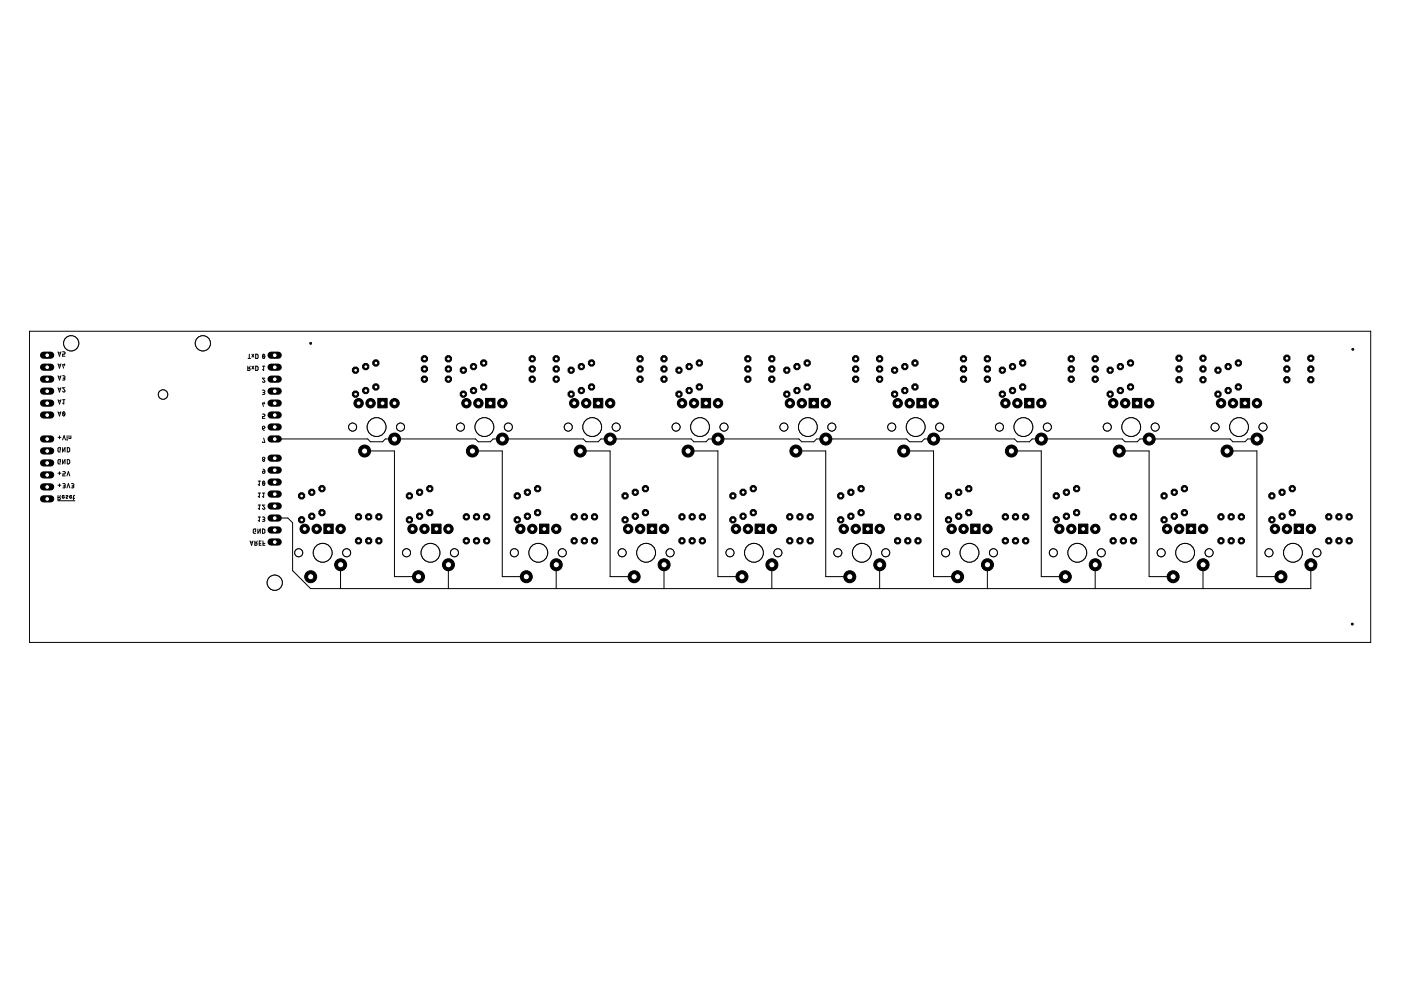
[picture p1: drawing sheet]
<svg xmlns="http://www.w3.org/2000/svg" width="297mm" height="210mm" viewBox="0 0 297 210" stroke-linecap="round" stroke-linejoin="round" font-family="sans-serif">
<g fill="none" stroke="#000" stroke-width=".21">
<path d="M58.2 93.1h19.8l.5 .6h2.6l.6-.6h19.1l.6 .6h2.6l.5-.6h19.2l.5 .6h2.6l.6-.6h19.1l.6 .6h2.6l.6-.6h19.1l.6 .6h2.6l.5-.6h19.1l.6 .6h2.6l.6-.6h19.1l.6 .6h2.5l.6-.6h19.2l.5 .6h2.6l.6-.6h19.1l.6 .6h2.6l.5-.6h2M77.3 95.6h6.3v26.7h5.1M100.1 95.6h6.4v26.7h5.1M123 95.6h6.3v26.7h5.1M145.9 95.6h6.3v26.7h5.1M168.7 95.6h6.4v26.7h5M191.6 95.6h6.3v26.7h5.1M214.4 95.6h6.4v26.7h5M237.3 95.6h6.3v26.7h5.1M260.1 95.6h6.4v26.7h5.1M58.2 109.8h2.8l1 1v10.2l3.8 3.8h212.1v-5.1M72.2 119.7v5.1"/>
<path d="M95.1 119.7v5.1M117.9 119.7v5.1M140.8 119.7v5.1M163.6 119.7v5.1M186.5 119.7v5.1M209.3 119.7v5.1M232.2 119.7v5.1M255.1 119.7v5.1"/>
</g>
<circle cx="277.9" cy="119.7" r="1.27" fill="#000" stroke="#000" stroke-width=".21"/>
<circle cx="277.9" cy="119.7" r=".66" fill="#fff" stroke="#000" stroke-width=".21"/>
<circle cx="271.6" cy="122.3" r="1.27" fill="#000" stroke="#000" stroke-width=".21"/>
<circle cx="271.6" cy="122.3" r=".66" fill="#fff" stroke="#000" stroke-width=".21"/>
<circle cx="277.9" cy="112.1" r=".99" fill="#000" stroke="#000" stroke-width=".21"/>
<circle cx="277.9" cy="112.1" r=".51" fill="#fff" stroke="#000" stroke-width=".21"/>
<path d="M274.4 111.1h2v2h-2z" fill="#000" stroke="#000" stroke-width=".21"/>
<circle cx="275.4" cy="112.1" r=".51" fill="#fff" stroke="#000" stroke-width=".21"/>
<circle cx="272.9" cy="112.1" r=".99" fill="#000" stroke="#000" stroke-width=".21"/>
<circle cx="272.9" cy="112.1" r=".51" fill="#fff" stroke="#000" stroke-width=".21"/>
<circle cx="270.3" cy="112.1" r=".99" fill="#000" stroke="#000" stroke-width=".21"/>
<circle cx="270.3" cy="112.1" r=".51" fill="#fff" stroke="#000" stroke-width=".21"/>
<path d="M57.5 114.9h1.5" fill="none" stroke="#000" stroke-width="1.5"/>
<circle cx="58.3" cy="114.9" r=".51" fill="#fff" stroke="#000" stroke-width=".21"/>
<path d="M57.5 112.4h1.5" fill="none" stroke="#000" stroke-width="1.5"/>
<circle cx="58.3" cy="112.4" r=".51" fill="#fff" stroke="#000" stroke-width=".21"/>
<path d="M57.5 109.8h1.5" fill="none" stroke="#000" stroke-width="1.5"/>
<circle cx="58.3" cy="109.9" r=".51" fill="#fff" stroke="#000" stroke-width=".21"/>
<path d="M57.5 107.3h1.5" fill="none" stroke="#000" stroke-width="1.5"/>
<circle cx="58.3" cy="107.3" r=".51" fill="#fff" stroke="#000" stroke-width=".21"/>
<path d="M57.5 104.8h1.5" fill="none" stroke="#000" stroke-width="1.5"/>
<circle cx="58.3" cy="104.8" r=".51" fill="#fff" stroke="#000" stroke-width=".21"/>
<path d="M57.5 102.2h1.5" fill="none" stroke="#000" stroke-width="1.5"/>
<circle cx="58.3" cy="102.2" r=".51" fill="#fff" stroke="#000" stroke-width=".21"/>
<path d="M57.5 99.7h1.5" fill="none" stroke="#000" stroke-width="1.5"/>
<circle cx="58.3" cy="99.7" r=".51" fill="#fff" stroke="#000" stroke-width=".21"/>
<path d="M57.5 97.1h1.5" fill="none" stroke="#000" stroke-width="1.5"/>
<circle cx="58.3" cy="97.2" r=".51" fill="#fff" stroke="#000" stroke-width=".21"/>
<path d="M57.5 93.1h1.5" fill="none" stroke="#000" stroke-width="1.5"/>
<circle cx="58.3" cy="93.1" r=".51" fill="#fff" stroke="#000" stroke-width=".21"/>
<path d="M57.5 90.5h1.5" fill="none" stroke="#000" stroke-width="1.5"/>
<circle cx="58.3" cy="90.6" r=".51" fill="#fff" stroke="#000" stroke-width=".21"/>
<path d="M57.5 88h1.5" fill="none" stroke="#000" stroke-width="1.5"/>
<circle cx="58.3" cy="88" r=".51" fill="#fff" stroke="#000" stroke-width=".21"/>
<path d="M57.5 85.5h1.5" fill="none" stroke="#000" stroke-width="1.5"/>
<circle cx="58.3" cy="85.5" r=".51" fill="#fff" stroke="#000" stroke-width=".21"/>
<path d="M57.5 82.9h1.5" fill="none" stroke="#000" stroke-width="1.5"/>
<circle cx="58.3" cy="83" r=".51" fill="#fff" stroke="#000" stroke-width=".21"/>
<path d="M57.5 80.4h1.5" fill="none" stroke="#000" stroke-width="1.5"/>
<circle cx="58.3" cy="80.4" r=".51" fill="#fff" stroke="#000" stroke-width=".21"/>
<path d="M57.5 77.9h1.5" fill="none" stroke="#000" stroke-width="1.5"/>
<circle cx="58.3" cy="77.9" r=".51" fill="#fff" stroke="#000" stroke-width=".21"/>
<path d="M57.5 75.3h1.5" fill="none" stroke="#000" stroke-width="1.5"/>
<circle cx="58.3" cy="75.3" r=".51" fill="#fff" stroke="#000" stroke-width=".21"/>
<path d="M9.2 105.8h1.6" fill="none" stroke="#000" stroke-width="1.5"/>
<circle cx="10" cy="105.8" r=".51" fill="#fff" stroke="#000" stroke-width=".21"/>
<path d="M9.2 103.2h1.6" fill="none" stroke="#000" stroke-width="1.5"/>
<circle cx="10" cy="103.3" r=".51" fill="#fff" stroke="#000" stroke-width=".21"/>
<path d="M9.2 100.7h1.6" fill="none" stroke="#000" stroke-width="1.5"/>
<circle cx="10" cy="100.7" r=".51" fill="#fff" stroke="#000" stroke-width=".21"/>
<path d="M9.2 98.1h1.6" fill="none" stroke="#000" stroke-width="1.5"/>
<circle cx="10" cy="98.2" r=".51" fill="#fff" stroke="#000" stroke-width=".21"/>
<path d="M9.2 95.6h1.6" fill="none" stroke="#000" stroke-width="1.5"/>
<circle cx="10" cy="95.6" r=".51" fill="#fff" stroke="#000" stroke-width=".21"/>
<path d="M9.2 93.1h1.6" fill="none" stroke="#000" stroke-width="1.5"/>
<circle cx="10" cy="93.1" r=".51" fill="#fff" stroke="#000" stroke-width=".21"/>
<path d="M9.2 88h1.6" fill="none" stroke="#000" stroke-width="1.5"/>
<circle cx="10" cy="88" r=".51" fill="#fff" stroke="#000" stroke-width=".21"/>
<path d="M9.2 85.5h1.6" fill="none" stroke="#000" stroke-width="1.5"/>
<circle cx="10" cy="85.5" r=".51" fill="#fff" stroke="#000" stroke-width=".21"/>
<path d="M9.2 82.9h1.6" fill="none" stroke="#000" stroke-width="1.5"/>
<circle cx="10" cy="83" r=".51" fill="#fff" stroke="#000" stroke-width=".21"/>
<path d="M9.2 80.4h1.6" fill="none" stroke="#000" stroke-width="1.5"/>
<circle cx="10" cy="80.4" r=".51" fill="#fff" stroke="#000" stroke-width=".21"/>
<path d="M9.2 77.9h1.6" fill="none" stroke="#000" stroke-width="1.5"/>
<circle cx="10" cy="77.9" r=".51" fill="#fff" stroke="#000" stroke-width=".21"/>
<path d="M9.2 75.3h1.6" fill="none" stroke="#000" stroke-width="1.5"/>
<circle cx="10" cy="75.3" r=".51" fill="#fff" stroke="#000" stroke-width=".21"/>
<circle cx="274" cy="103.6" r=".71" fill="#000" stroke="#000" stroke-width=".21"/>
<circle cx="274" cy="103.6" r=".4" fill="#fff" stroke="#000" stroke-width=".21"/>
<circle cx="274" cy="108.7" r=".71" fill="#000" stroke="#000" stroke-width=".21"/>
<circle cx="274" cy="108.7" r=".4" fill="#fff" stroke="#000" stroke-width=".21"/>
<circle cx="271.8" cy="104.4" r=".71" fill="#000" stroke="#000" stroke-width=".21"/>
<circle cx="271.8" cy="104.4" r=".4" fill="#fff" stroke="#000" stroke-width=".21"/>
<circle cx="271.8" cy="109.5" r=".71" fill="#000" stroke="#000" stroke-width=".21"/>
<circle cx="271.8" cy="109.5" r=".4" fill="#fff" stroke="#000" stroke-width=".21"/>
<circle cx="269.7" cy="105.1" r=".71" fill="#000" stroke="#000" stroke-width=".21"/>
<circle cx="269.7" cy="105.2" r=".4" fill="#fff" stroke="#000" stroke-width=".21"/>
<circle cx="269.7" cy="110.2" r=".71" fill="#000" stroke="#000" stroke-width=".21"/>
<circle cx="269.7" cy="110.2" r=".4" fill="#fff" stroke="#000" stroke-width=".21"/>
<circle cx="281.7" cy="114.7" r=".71" fill="#000" stroke="#000" stroke-width=".21"/>
<circle cx="281.7" cy="114.7" r=".4" fill="#fff" stroke="#000" stroke-width=".21"/>
<circle cx="281.7" cy="109.6" r=".71" fill="#000" stroke="#000" stroke-width=".21"/>
<circle cx="281.7" cy="109.6" r=".4" fill="#fff" stroke="#000" stroke-width=".21"/>
<circle cx="283.9" cy="114.7" r=".71" fill="#000" stroke="#000" stroke-width=".21"/>
<circle cx="283.9" cy="114.7" r=".4" fill="#fff" stroke="#000" stroke-width=".21"/>
<circle cx="283.9" cy="109.6" r=".71" fill="#000" stroke="#000" stroke-width=".21"/>
<circle cx="283.9" cy="109.6" r=".4" fill="#fff" stroke="#000" stroke-width=".21"/>
<circle cx="286" cy="114.7" r=".71" fill="#000" stroke="#000" stroke-width=".21"/>
<circle cx="286.1" cy="114.7" r=".4" fill="#fff" stroke="#000" stroke-width=".21"/>
<circle cx="286" cy="109.6" r=".71" fill="#000" stroke="#000" stroke-width=".21"/>
<circle cx="286.1" cy="109.6" r=".4" fill="#fff" stroke="#000" stroke-width=".21"/>
<circle cx="266.5" cy="93.1" r="1.27" fill="#000" stroke="#000" stroke-width=".21"/>
<circle cx="266.5" cy="93.1" r=".66" fill="#fff" stroke="#000" stroke-width=".21"/>
<circle cx="260.2" cy="95.6" r="1.27" fill="#000" stroke="#000" stroke-width=".21"/>
<circle cx="260.2" cy="95.6" r=".66" fill="#fff" stroke="#000" stroke-width=".21"/>
<circle cx="266.5" cy="85.5" r=".99" fill="#000" stroke="#000" stroke-width=".21"/>
<circle cx="266.5" cy="85.5" r=".51" fill="#fff" stroke="#000" stroke-width=".21"/>
<path d="M263 84.5h1.9v2h-1.9z" fill="#000" stroke="#000" stroke-width=".21"/>
<circle cx="264" cy="85.5" r=".51" fill="#fff" stroke="#000" stroke-width=".21"/>
<circle cx="261.4" cy="85.5" r=".99" fill="#000" stroke="#000" stroke-width=".21"/>
<circle cx="261.4" cy="85.5" r=".51" fill="#fff" stroke="#000" stroke-width=".21"/>
<circle cx="258.9" cy="85.5" r=".99" fill="#000" stroke="#000" stroke-width=".21"/>
<circle cx="258.9" cy="85.5" r=".51" fill="#fff" stroke="#000" stroke-width=".21"/>
<circle cx="262.6" cy="77" r=".71" fill="#000" stroke="#000" stroke-width=".21"/>
<circle cx="262.6" cy="77" r=".4" fill="#fff" stroke="#000" stroke-width=".21"/>
<circle cx="262.6" cy="82" r=".71" fill="#000" stroke="#000" stroke-width=".21"/>
<circle cx="262.6" cy="82.1" r=".4" fill="#fff" stroke="#000" stroke-width=".21"/>
<circle cx="260.4" cy="77.7" r=".71" fill="#000" stroke="#000" stroke-width=".21"/>
<circle cx="260.4" cy="77.7" r=".4" fill="#fff" stroke="#000" stroke-width=".21"/>
<circle cx="260.4" cy="82.8" r=".71" fill="#000" stroke="#000" stroke-width=".21"/>
<circle cx="260.4" cy="82.8" r=".4" fill="#fff" stroke="#000" stroke-width=".21"/>
<circle cx="258.2" cy="78.5" r=".71" fill="#000" stroke="#000" stroke-width=".21"/>
<circle cx="258.3" cy="78.5" r=".4" fill="#fff" stroke="#000" stroke-width=".21"/>
<circle cx="258.2" cy="83.6" r=".71" fill="#000" stroke="#000" stroke-width=".21"/>
<circle cx="258.3" cy="83.6" r=".4" fill="#fff" stroke="#000" stroke-width=".21"/>
<circle cx="277.9" cy="80.5" r=".71" fill="#000" stroke="#000" stroke-width=".21"/>
<circle cx="277.9" cy="80.5" r=".4" fill="#fff" stroke="#000" stroke-width=".21"/>
<circle cx="272.8" cy="80.5" r=".71" fill="#000" stroke="#000" stroke-width=".21"/>
<circle cx="272.9" cy="80.5" r=".4" fill="#fff" stroke="#000" stroke-width=".21"/>
<circle cx="277.9" cy="78.2" r=".71" fill="#000" stroke="#000" stroke-width=".21"/>
<circle cx="277.9" cy="78.3" r=".4" fill="#fff" stroke="#000" stroke-width=".21"/>
<circle cx="272.8" cy="78.2" r=".71" fill="#000" stroke="#000" stroke-width=".21"/>
<circle cx="272.9" cy="78.3" r=".4" fill="#fff" stroke="#000" stroke-width=".21"/>
<circle cx="277.9" cy="75.9" r=".71" fill="#000" stroke="#000" stroke-width=".21"/>
<circle cx="277.9" cy="76" r=".4" fill="#fff" stroke="#000" stroke-width=".21"/>
<circle cx="272.8" cy="75.9" r=".71" fill="#000" stroke="#000" stroke-width=".21"/>
<circle cx="272.9" cy="76" r=".4" fill="#fff" stroke="#000" stroke-width=".21"/>
<circle cx="255.1" cy="119.7" r="1.27" fill="#000" stroke="#000" stroke-width=".21"/>
<circle cx="255.1" cy="119.7" r=".66" fill="#fff" stroke="#000" stroke-width=".21"/>
<circle cx="248.7" cy="122.3" r="1.27" fill="#000" stroke="#000" stroke-width=".21"/>
<circle cx="248.7" cy="122.3" r=".66" fill="#fff" stroke="#000" stroke-width=".21"/>
<circle cx="255.1" cy="112.1" r=".99" fill="#000" stroke="#000" stroke-width=".21"/>
<circle cx="255.1" cy="112.1" r=".51" fill="#fff" stroke="#000" stroke-width=".21"/>
<path d="M251.5 111.1h2v2h-2z" fill="#000" stroke="#000" stroke-width=".21"/>
<circle cx="252.5" cy="112.1" r=".51" fill="#fff" stroke="#000" stroke-width=".21"/>
<circle cx="250" cy="112.1" r=".99" fill="#000" stroke="#000" stroke-width=".21"/>
<circle cx="250" cy="112.1" r=".51" fill="#fff" stroke="#000" stroke-width=".21"/>
<circle cx="247.5" cy="112.1" r=".99" fill="#000" stroke="#000" stroke-width=".21"/>
<circle cx="247.5" cy="112.1" r=".51" fill="#fff" stroke="#000" stroke-width=".21"/>
<circle cx="251.1" cy="103.6" r=".71" fill="#000" stroke="#000" stroke-width=".21"/>
<circle cx="251.1" cy="103.6" r=".4" fill="#fff" stroke="#000" stroke-width=".21"/>
<circle cx="251.1" cy="108.7" r=".71" fill="#000" stroke="#000" stroke-width=".21"/>
<circle cx="251.1" cy="108.7" r=".4" fill="#fff" stroke="#000" stroke-width=".21"/>
<circle cx="249" cy="104.4" r=".71" fill="#000" stroke="#000" stroke-width=".21"/>
<circle cx="249" cy="104.4" r=".4" fill="#fff" stroke="#000" stroke-width=".21"/>
<circle cx="249" cy="109.5" r=".71" fill="#000" stroke="#000" stroke-width=".21"/>
<circle cx="249" cy="109.5" r=".4" fill="#fff" stroke="#000" stroke-width=".21"/>
<circle cx="246.8" cy="105.1" r=".71" fill="#000" stroke="#000" stroke-width=".21"/>
<circle cx="246.8" cy="105.2" r=".4" fill="#fff" stroke="#000" stroke-width=".21"/>
<circle cx="246.8" cy="110.2" r=".71" fill="#000" stroke="#000" stroke-width=".21"/>
<circle cx="246.8" cy="110.2" r=".4" fill="#fff" stroke="#000" stroke-width=".21"/>
<circle cx="258.9" cy="114.7" r=".71" fill="#000" stroke="#000" stroke-width=".21"/>
<circle cx="258.9" cy="114.7" r=".4" fill="#fff" stroke="#000" stroke-width=".21"/>
<circle cx="258.9" cy="109.6" r=".71" fill="#000" stroke="#000" stroke-width=".21"/>
<circle cx="258.9" cy="109.6" r=".4" fill="#fff" stroke="#000" stroke-width=".21"/>
<circle cx="261" cy="114.7" r=".71" fill="#000" stroke="#000" stroke-width=".21"/>
<circle cx="261" cy="114.7" r=".4" fill="#fff" stroke="#000" stroke-width=".21"/>
<circle cx="261" cy="109.6" r=".71" fill="#000" stroke="#000" stroke-width=".21"/>
<circle cx="261" cy="109.6" r=".4" fill="#fff" stroke="#000" stroke-width=".21"/>
<circle cx="263.2" cy="114.7" r=".71" fill="#000" stroke="#000" stroke-width=".21"/>
<circle cx="263.2" cy="114.7" r=".4" fill="#fff" stroke="#000" stroke-width=".21"/>
<circle cx="263.2" cy="109.6" r=".71" fill="#000" stroke="#000" stroke-width=".21"/>
<circle cx="263.2" cy="109.6" r=".4" fill="#fff" stroke="#000" stroke-width=".21"/>
<circle cx="243.6" cy="93.1" r="1.27" fill="#000" stroke="#000" stroke-width=".21"/>
<circle cx="243.6" cy="93.1" r=".66" fill="#fff" stroke="#000" stroke-width=".21"/>
<circle cx="237.3" cy="95.6" r="1.27" fill="#000" stroke="#000" stroke-width=".21"/>
<circle cx="237.3" cy="95.6" r=".66" fill="#fff" stroke="#000" stroke-width=".21"/>
<circle cx="243.6" cy="85.5" r=".99" fill="#000" stroke="#000" stroke-width=".21"/>
<circle cx="243.6" cy="85.5" r=".51" fill="#fff" stroke="#000" stroke-width=".21"/>
<path d="M240.1 84.5h2v2h-2z" fill="#000" stroke="#000" stroke-width=".21"/>
<circle cx="241.1" cy="85.5" r=".51" fill="#fff" stroke="#000" stroke-width=".21"/>
<circle cx="238.6" cy="85.5" r=".99" fill="#000" stroke="#000" stroke-width=".21"/>
<circle cx="238.6" cy="85.5" r=".51" fill="#fff" stroke="#000" stroke-width=".21"/>
<circle cx="236" cy="85.5" r=".99" fill="#000" stroke="#000" stroke-width=".21"/>
<circle cx="236" cy="85.5" r=".51" fill="#fff" stroke="#000" stroke-width=".21"/>
<circle cx="239.7" cy="77" r=".71" fill="#000" stroke="#000" stroke-width=".21"/>
<circle cx="239.7" cy="77" r=".4" fill="#fff" stroke="#000" stroke-width=".21"/>
<circle cx="239.7" cy="82" r=".71" fill="#000" stroke="#000" stroke-width=".21"/>
<circle cx="239.7" cy="82.1" r=".4" fill="#fff" stroke="#000" stroke-width=".21"/>
<circle cx="237.5" cy="77.7" r=".71" fill="#000" stroke="#000" stroke-width=".21"/>
<circle cx="237.6" cy="77.7" r=".4" fill="#fff" stroke="#000" stroke-width=".21"/>
<circle cx="237.5" cy="82.8" r=".71" fill="#000" stroke="#000" stroke-width=".21"/>
<circle cx="237.6" cy="82.8" r=".4" fill="#fff" stroke="#000" stroke-width=".21"/>
<circle cx="235.4" cy="78.5" r=".71" fill="#000" stroke="#000" stroke-width=".21"/>
<circle cx="235.4" cy="78.5" r=".4" fill="#fff" stroke="#000" stroke-width=".21"/>
<circle cx="235.4" cy="83.6" r=".71" fill="#000" stroke="#000" stroke-width=".21"/>
<circle cx="235.4" cy="83.6" r=".4" fill="#fff" stroke="#000" stroke-width=".21"/>
<circle cx="255.1" cy="80.5" r=".71" fill="#000" stroke="#000" stroke-width=".21"/>
<circle cx="255.1" cy="80.5" r=".4" fill="#fff" stroke="#000" stroke-width=".21"/>
<circle cx="250" cy="80.5" r=".71" fill="#000" stroke="#000" stroke-width=".21"/>
<circle cx="250" cy="80.5" r=".4" fill="#fff" stroke="#000" stroke-width=".21"/>
<circle cx="255.1" cy="78.2" r=".71" fill="#000" stroke="#000" stroke-width=".21"/>
<circle cx="255.1" cy="78.3" r=".4" fill="#fff" stroke="#000" stroke-width=".21"/>
<circle cx="250" cy="78.2" r=".71" fill="#000" stroke="#000" stroke-width=".21"/>
<circle cx="250" cy="78.3" r=".4" fill="#fff" stroke="#000" stroke-width=".21"/>
<circle cx="255.1" cy="75.9" r=".71" fill="#000" stroke="#000" stroke-width=".21"/>
<circle cx="255.1" cy="76" r=".4" fill="#fff" stroke="#000" stroke-width=".21"/>
<circle cx="250" cy="75.9" r=".71" fill="#000" stroke="#000" stroke-width=".21"/>
<circle cx="250" cy="76" r=".4" fill="#fff" stroke="#000" stroke-width=".21"/>
<circle cx="232.2" cy="119.7" r="1.27" fill="#000" stroke="#000" stroke-width=".21"/>
<circle cx="232.2" cy="119.7" r=".66" fill="#fff" stroke="#000" stroke-width=".21"/>
<circle cx="225.9" cy="122.3" r="1.27" fill="#000" stroke="#000" stroke-width=".21"/>
<circle cx="225.9" cy="122.3" r=".66" fill="#fff" stroke="#000" stroke-width=".21"/>
<circle cx="232.2" cy="112.1" r=".99" fill="#000" stroke="#000" stroke-width=".21"/>
<circle cx="232.2" cy="112.1" r=".51" fill="#fff" stroke="#000" stroke-width=".21"/>
<path d="M228.7 111.1h2v2h-2z" fill="#000" stroke="#000" stroke-width=".21"/>
<circle cx="229.7" cy="112.1" r=".51" fill="#fff" stroke="#000" stroke-width=".21"/>
<circle cx="227.1" cy="112.1" r=".99" fill="#000" stroke="#000" stroke-width=".21"/>
<circle cx="227.1" cy="112.1" r=".51" fill="#fff" stroke="#000" stroke-width=".21"/>
<circle cx="224.6" cy="112.1" r=".99" fill="#000" stroke="#000" stroke-width=".21"/>
<circle cx="224.6" cy="112.1" r=".51" fill="#fff" stroke="#000" stroke-width=".21"/>
<circle cx="228.3" cy="103.6" r=".71" fill="#000" stroke="#000" stroke-width=".21"/>
<circle cx="228.3" cy="103.6" r=".4" fill="#fff" stroke="#000" stroke-width=".21"/>
<circle cx="228.3" cy="108.7" r=".71" fill="#000" stroke="#000" stroke-width=".21"/>
<circle cx="228.3" cy="108.7" r=".4" fill="#fff" stroke="#000" stroke-width=".21"/>
<circle cx="226.1" cy="104.4" r=".71" fill="#000" stroke="#000" stroke-width=".21"/>
<circle cx="226.1" cy="104.4" r=".4" fill="#fff" stroke="#000" stroke-width=".21"/>
<circle cx="226.1" cy="109.5" r=".71" fill="#000" stroke="#000" stroke-width=".21"/>
<circle cx="226.1" cy="109.5" r=".4" fill="#fff" stroke="#000" stroke-width=".21"/>
<circle cx="223.9" cy="105.1" r=".71" fill="#000" stroke="#000" stroke-width=".21"/>
<circle cx="224" cy="105.2" r=".4" fill="#fff" stroke="#000" stroke-width=".21"/>
<circle cx="223.9" cy="110.2" r=".71" fill="#000" stroke="#000" stroke-width=".21"/>
<circle cx="224" cy="110.2" r=".4" fill="#fff" stroke="#000" stroke-width=".21"/>
<circle cx="236" cy="114.7" r=".71" fill="#000" stroke="#000" stroke-width=".21"/>
<circle cx="236" cy="114.7" r=".4" fill="#fff" stroke="#000" stroke-width=".21"/>
<circle cx="236" cy="109.6" r=".71" fill="#000" stroke="#000" stroke-width=".21"/>
<circle cx="236" cy="109.6" r=".4" fill="#fff" stroke="#000" stroke-width=".21"/>
<circle cx="238.2" cy="114.7" r=".71" fill="#000" stroke="#000" stroke-width=".21"/>
<circle cx="238.2" cy="114.7" r=".4" fill="#fff" stroke="#000" stroke-width=".21"/>
<circle cx="238.2" cy="109.6" r=".71" fill="#000" stroke="#000" stroke-width=".21"/>
<circle cx="238.2" cy="109.6" r=".4" fill="#fff" stroke="#000" stroke-width=".21"/>
<circle cx="240.3" cy="114.7" r=".71" fill="#000" stroke="#000" stroke-width=".21"/>
<circle cx="240.3" cy="114.7" r=".4" fill="#fff" stroke="#000" stroke-width=".21"/>
<circle cx="240.3" cy="109.6" r=".71" fill="#000" stroke="#000" stroke-width=".21"/>
<circle cx="240.3" cy="109.6" r=".4" fill="#fff" stroke="#000" stroke-width=".21"/>
<circle cx="220.8" cy="93.1" r="1.27" fill="#000" stroke="#000" stroke-width=".21"/>
<circle cx="220.8" cy="93.1" r=".66" fill="#fff" stroke="#000" stroke-width=".21"/>
<circle cx="214.4" cy="95.6" r="1.27" fill="#000" stroke="#000" stroke-width=".21"/>
<circle cx="214.4" cy="95.6" r=".66" fill="#fff" stroke="#000" stroke-width=".21"/>
<circle cx="220.8" cy="85.5" r=".99" fill="#000" stroke="#000" stroke-width=".21"/>
<circle cx="220.8" cy="85.5" r=".51" fill="#fff" stroke="#000" stroke-width=".21"/>
<path d="M217.2 84.5h2v2h-2z" fill="#000" stroke="#000" stroke-width=".21"/>
<circle cx="218.2" cy="85.5" r=".51" fill="#fff" stroke="#000" stroke-width=".21"/>
<circle cx="215.7" cy="85.5" r=".99" fill="#000" stroke="#000" stroke-width=".21"/>
<circle cx="215.7" cy="85.5" r=".51" fill="#fff" stroke="#000" stroke-width=".21"/>
<circle cx="213.2" cy="85.5" r=".99" fill="#000" stroke="#000" stroke-width=".21"/>
<circle cx="213.2" cy="85.5" r=".51" fill="#fff" stroke="#000" stroke-width=".21"/>
<circle cx="216.8" cy="77" r=".71" fill="#000" stroke="#000" stroke-width=".21"/>
<circle cx="216.9" cy="77" r=".4" fill="#fff" stroke="#000" stroke-width=".21"/>
<circle cx="216.8" cy="82" r=".71" fill="#000" stroke="#000" stroke-width=".21"/>
<circle cx="216.9" cy="82.1" r=".4" fill="#fff" stroke="#000" stroke-width=".21"/>
<circle cx="214.7" cy="77.7" r=".71" fill="#000" stroke="#000" stroke-width=".21"/>
<circle cx="214.7" cy="77.7" r=".4" fill="#fff" stroke="#000" stroke-width=".21"/>
<circle cx="214.7" cy="82.8" r=".71" fill="#000" stroke="#000" stroke-width=".21"/>
<circle cx="214.7" cy="82.8" r=".4" fill="#fff" stroke="#000" stroke-width=".21"/>
<circle cx="212.5" cy="78.5" r=".71" fill="#000" stroke="#000" stroke-width=".21"/>
<circle cx="212.5" cy="78.5" r=".4" fill="#fff" stroke="#000" stroke-width=".21"/>
<circle cx="212.5" cy="83.6" r=".71" fill="#000" stroke="#000" stroke-width=".21"/>
<circle cx="212.5" cy="83.6" r=".4" fill="#fff" stroke="#000" stroke-width=".21"/>
<circle cx="232.2" cy="80.4" r=".71" fill="#000" stroke="#000" stroke-width=".21"/>
<circle cx="232.2" cy="80.4" r=".4" fill="#fff" stroke="#000" stroke-width=".21"/>
<circle cx="227.1" cy="80.4" r=".71" fill="#000" stroke="#000" stroke-width=".21"/>
<circle cx="227.1" cy="80.4" r=".4" fill="#fff" stroke="#000" stroke-width=".21"/>
<circle cx="232.2" cy="78.2" r=".71" fill="#000" stroke="#000" stroke-width=".21"/>
<circle cx="232.2" cy="78.3" r=".4" fill="#fff" stroke="#000" stroke-width=".21"/>
<circle cx="227.1" cy="78.2" r=".71" fill="#000" stroke="#000" stroke-width=".21"/>
<circle cx="227.1" cy="78.3" r=".4" fill="#fff" stroke="#000" stroke-width=".21"/>
<circle cx="232.2" cy="76.1" r=".71" fill="#000" stroke="#000" stroke-width=".21"/>
<circle cx="232.2" cy="76.1" r=".4" fill="#fff" stroke="#000" stroke-width=".21"/>
<circle cx="227.1" cy="76.1" r=".71" fill="#000" stroke="#000" stroke-width=".21"/>
<circle cx="227.1" cy="76.1" r=".4" fill="#fff" stroke="#000" stroke-width=".21"/>
<circle cx="209.4" cy="119.7" r="1.27" fill="#000" stroke="#000" stroke-width=".21"/>
<circle cx="209.4" cy="119.7" r=".66" fill="#fff" stroke="#000" stroke-width=".21"/>
<circle cx="203" cy="122.3" r="1.27" fill="#000" stroke="#000" stroke-width=".21"/>
<circle cx="203" cy="122.3" r=".66" fill="#fff" stroke="#000" stroke-width=".21"/>
<circle cx="209.4" cy="112.1" r=".99" fill="#000" stroke="#000" stroke-width=".21"/>
<circle cx="209.4" cy="112.1" r=".51" fill="#fff" stroke="#000" stroke-width=".21"/>
<path d="M205.8 111.1h2v2h-2z" fill="#000" stroke="#000" stroke-width=".21"/>
<circle cx="206.8" cy="112.1" r=".51" fill="#fff" stroke="#000" stroke-width=".21"/>
<circle cx="204.3" cy="112.1" r=".99" fill="#000" stroke="#000" stroke-width=".21"/>
<circle cx="204.3" cy="112.1" r=".51" fill="#fff" stroke="#000" stroke-width=".21"/>
<circle cx="201.8" cy="112.1" r=".99" fill="#000" stroke="#000" stroke-width=".21"/>
<circle cx="201.8" cy="112.1" r=".51" fill="#fff" stroke="#000" stroke-width=".21"/>
<circle cx="205.4" cy="103.6" r=".71" fill="#000" stroke="#000" stroke-width=".21"/>
<circle cx="205.4" cy="103.6" r=".4" fill="#fff" stroke="#000" stroke-width=".21"/>
<circle cx="205.4" cy="108.7" r=".71" fill="#000" stroke="#000" stroke-width=".21"/>
<circle cx="205.4" cy="108.7" r=".4" fill="#fff" stroke="#000" stroke-width=".21"/>
<circle cx="203.3" cy="104.4" r=".71" fill="#000" stroke="#000" stroke-width=".21"/>
<circle cx="203.3" cy="104.4" r=".4" fill="#fff" stroke="#000" stroke-width=".21"/>
<circle cx="203.3" cy="109.5" r=".71" fill="#000" stroke="#000" stroke-width=".21"/>
<circle cx="203.3" cy="109.5" r=".4" fill="#fff" stroke="#000" stroke-width=".21"/>
<circle cx="201.1" cy="105.1" r=".71" fill="#000" stroke="#000" stroke-width=".21"/>
<circle cx="201.1" cy="105.2" r=".4" fill="#fff" stroke="#000" stroke-width=".21"/>
<circle cx="201.1" cy="110.2" r=".71" fill="#000" stroke="#000" stroke-width=".21"/>
<circle cx="201.1" cy="110.2" r=".4" fill="#fff" stroke="#000" stroke-width=".21"/>
<circle cx="213.1" cy="114.7" r=".71" fill="#000" stroke="#000" stroke-width=".21"/>
<circle cx="213.2" cy="114.7" r=".4" fill="#fff" stroke="#000" stroke-width=".21"/>
<circle cx="213.1" cy="109.6" r=".71" fill="#000" stroke="#000" stroke-width=".21"/>
<circle cx="213.2" cy="109.6" r=".4" fill="#fff" stroke="#000" stroke-width=".21"/>
<circle cx="215.3" cy="114.7" r=".71" fill="#000" stroke="#000" stroke-width=".21"/>
<circle cx="215.3" cy="114.7" r=".4" fill="#fff" stroke="#000" stroke-width=".21"/>
<circle cx="215.3" cy="109.6" r=".71" fill="#000" stroke="#000" stroke-width=".21"/>
<circle cx="215.3" cy="109.6" r=".4" fill="#fff" stroke="#000" stroke-width=".21"/>
<circle cx="217.5" cy="114.7" r=".71" fill="#000" stroke="#000" stroke-width=".21"/>
<circle cx="217.5" cy="114.7" r=".4" fill="#fff" stroke="#000" stroke-width=".21"/>
<circle cx="217.5" cy="109.6" r=".71" fill="#000" stroke="#000" stroke-width=".21"/>
<circle cx="217.5" cy="109.6" r=".4" fill="#fff" stroke="#000" stroke-width=".21"/>
<circle cx="198" cy="93.1" r="1.27" fill="#000" stroke="#000" stroke-width=".21"/>
<circle cx="198" cy="93.1" r=".66" fill="#fff" stroke="#000" stroke-width=".21"/>
<circle cx="191.6" cy="95.6" r="1.27" fill="#000" stroke="#000" stroke-width=".21"/>
<circle cx="191.6" cy="95.6" r=".66" fill="#fff" stroke="#000" stroke-width=".21"/>
<circle cx="198" cy="85.5" r=".99" fill="#000" stroke="#000" stroke-width=".21"/>
<circle cx="198" cy="85.5" r=".51" fill="#fff" stroke="#000" stroke-width=".21"/>
<path d="M194.4 84.5h2v2h-2z" fill="#000" stroke="#000" stroke-width=".21"/>
<circle cx="195.4" cy="85.5" r=".51" fill="#fff" stroke="#000" stroke-width=".21"/>
<circle cx="192.9" cy="85.5" r=".99" fill="#000" stroke="#000" stroke-width=".21"/>
<circle cx="192.9" cy="85.5" r=".51" fill="#fff" stroke="#000" stroke-width=".21"/>
<circle cx="190.3" cy="85.5" r=".99" fill="#000" stroke="#000" stroke-width=".21"/>
<circle cx="190.3" cy="85.5" r=".51" fill="#fff" stroke="#000" stroke-width=".21"/>
<circle cx="194" cy="77" r=".71" fill="#000" stroke="#000" stroke-width=".21"/>
<circle cx="194" cy="77" r=".4" fill="#fff" stroke="#000" stroke-width=".21"/>
<circle cx="194" cy="82" r=".71" fill="#000" stroke="#000" stroke-width=".21"/>
<circle cx="194" cy="82.1" r=".4" fill="#fff" stroke="#000" stroke-width=".21"/>
<circle cx="191.8" cy="77.7" r=".71" fill="#000" stroke="#000" stroke-width=".21"/>
<circle cx="191.9" cy="77.7" r=".4" fill="#fff" stroke="#000" stroke-width=".21"/>
<circle cx="191.8" cy="82.8" r=".71" fill="#000" stroke="#000" stroke-width=".21"/>
<circle cx="191.9" cy="82.8" r=".4" fill="#fff" stroke="#000" stroke-width=".21"/>
<circle cx="189.7" cy="78.5" r=".71" fill="#000" stroke="#000" stroke-width=".21"/>
<circle cx="189.7" cy="78.5" r=".4" fill="#fff" stroke="#000" stroke-width=".21"/>
<circle cx="189.7" cy="83.6" r=".71" fill="#000" stroke="#000" stroke-width=".21"/>
<circle cx="189.7" cy="83.6" r=".4" fill="#fff" stroke="#000" stroke-width=".21"/>
<circle cx="209.3" cy="80.4" r=".71" fill="#000" stroke="#000" stroke-width=".21"/>
<circle cx="209.4" cy="80.4" r=".4" fill="#fff" stroke="#000" stroke-width=".21"/>
<circle cx="204.3" cy="80.4" r=".71" fill="#000" stroke="#000" stroke-width=".21"/>
<circle cx="204.3" cy="80.4" r=".4" fill="#fff" stroke="#000" stroke-width=".21"/>
<circle cx="209.3" cy="78.2" r=".71" fill="#000" stroke="#000" stroke-width=".21"/>
<circle cx="209.4" cy="78.3" r=".4" fill="#fff" stroke="#000" stroke-width=".21"/>
<circle cx="204.3" cy="78.2" r=".71" fill="#000" stroke="#000" stroke-width=".21"/>
<circle cx="204.3" cy="78.3" r=".4" fill="#fff" stroke="#000" stroke-width=".21"/>
<circle cx="209.3" cy="76.1" r=".71" fill="#000" stroke="#000" stroke-width=".21"/>
<circle cx="209.4" cy="76.1" r=".4" fill="#fff" stroke="#000" stroke-width=".21"/>
<circle cx="204.3" cy="76.1" r=".71" fill="#000" stroke="#000" stroke-width=".21"/>
<circle cx="204.3" cy="76.1" r=".4" fill="#fff" stroke="#000" stroke-width=".21"/>
<circle cx="186.5" cy="119.7" r="1.27" fill="#000" stroke="#000" stroke-width=".21"/>
<circle cx="186.5" cy="119.7" r=".66" fill="#fff" stroke="#000" stroke-width=".21"/>
<circle cx="180.2" cy="122.3" r="1.27" fill="#000" stroke="#000" stroke-width=".21"/>
<circle cx="180.2" cy="122.3" r=".66" fill="#fff" stroke="#000" stroke-width=".21"/>
<circle cx="186.5" cy="112.1" r=".99" fill="#000" stroke="#000" stroke-width=".21"/>
<circle cx="186.5" cy="112.1" r=".51" fill="#fff" stroke="#000" stroke-width=".21"/>
<path d="M183 111.1h2v2h-2z" fill="#000" stroke="#000" stroke-width=".21"/>
<circle cx="184" cy="112.1" r=".51" fill="#fff" stroke="#000" stroke-width=".21"/>
<circle cx="181.4" cy="112.1" r=".99" fill="#000" stroke="#000" stroke-width=".21"/>
<circle cx="181.4" cy="112.1" r=".51" fill="#fff" stroke="#000" stroke-width=".21"/>
<circle cx="178.9" cy="112.1" r=".99" fill="#000" stroke="#000" stroke-width=".21"/>
<circle cx="178.9" cy="112.1" r=".51" fill="#fff" stroke="#000" stroke-width=".21"/>
<circle cx="182.6" cy="103.6" r=".71" fill="#000" stroke="#000" stroke-width=".21"/>
<circle cx="182.6" cy="103.6" r=".4" fill="#fff" stroke="#000" stroke-width=".21"/>
<circle cx="182.6" cy="108.7" r=".71" fill="#000" stroke="#000" stroke-width=".21"/>
<circle cx="182.6" cy="108.7" r=".4" fill="#fff" stroke="#000" stroke-width=".21"/>
<circle cx="180.4" cy="104.4" r=".71" fill="#000" stroke="#000" stroke-width=".21"/>
<circle cx="180.4" cy="104.4" r=".4" fill="#fff" stroke="#000" stroke-width=".21"/>
<circle cx="180.4" cy="109.5" r=".71" fill="#000" stroke="#000" stroke-width=".21"/>
<circle cx="180.4" cy="109.5" r=".4" fill="#fff" stroke="#000" stroke-width=".21"/>
<circle cx="178.2" cy="105.1" r=".71" fill="#000" stroke="#000" stroke-width=".21"/>
<circle cx="178.3" cy="105.2" r=".4" fill="#fff" stroke="#000" stroke-width=".21"/>
<circle cx="178.2" cy="110.2" r=".71" fill="#000" stroke="#000" stroke-width=".21"/>
<circle cx="178.3" cy="110.2" r=".4" fill="#fff" stroke="#000" stroke-width=".21"/>
<circle cx="190.3" cy="114.7" r=".71" fill="#000" stroke="#000" stroke-width=".21"/>
<circle cx="190.3" cy="114.7" r=".4" fill="#fff" stroke="#000" stroke-width=".21"/>
<circle cx="190.3" cy="109.6" r=".71" fill="#000" stroke="#000" stroke-width=".21"/>
<circle cx="190.3" cy="109.6" r=".4" fill="#fff" stroke="#000" stroke-width=".21"/>
<circle cx="192.5" cy="114.7" r=".71" fill="#000" stroke="#000" stroke-width=".21"/>
<circle cx="192.5" cy="114.7" r=".4" fill="#fff" stroke="#000" stroke-width=".21"/>
<circle cx="192.5" cy="109.6" r=".71" fill="#000" stroke="#000" stroke-width=".21"/>
<circle cx="192.5" cy="109.6" r=".4" fill="#fff" stroke="#000" stroke-width=".21"/>
<circle cx="194.6" cy="114.7" r=".71" fill="#000" stroke="#000" stroke-width=".21"/>
<circle cx="194.6" cy="114.7" r=".4" fill="#fff" stroke="#000" stroke-width=".21"/>
<circle cx="194.6" cy="109.6" r=".71" fill="#000" stroke="#000" stroke-width=".21"/>
<circle cx="194.6" cy="109.6" r=".4" fill="#fff" stroke="#000" stroke-width=".21"/>
<circle cx="175.1" cy="93.1" r="1.27" fill="#000" stroke="#000" stroke-width=".21"/>
<circle cx="175.1" cy="93.1" r=".66" fill="#fff" stroke="#000" stroke-width=".21"/>
<circle cx="168.7" cy="95.6" r="1.27" fill="#000" stroke="#000" stroke-width=".21"/>
<circle cx="168.7" cy="95.6" r=".66" fill="#fff" stroke="#000" stroke-width=".21"/>
<circle cx="175.1" cy="85.5" r=".99" fill="#000" stroke="#000" stroke-width=".21"/>
<circle cx="175.1" cy="85.5" r=".51" fill="#fff" stroke="#000" stroke-width=".21"/>
<path d="M171.5 84.5h2v2h-2z" fill="#000" stroke="#000" stroke-width=".21"/>
<circle cx="172.6" cy="85.5" r=".51" fill="#fff" stroke="#000" stroke-width=".21"/>
<circle cx="170" cy="85.5" r=".99" fill="#000" stroke="#000" stroke-width=".21"/>
<circle cx="170" cy="85.5" r=".51" fill="#fff" stroke="#000" stroke-width=".21"/>
<circle cx="167.5" cy="85.5" r=".99" fill="#000" stroke="#000" stroke-width=".21"/>
<circle cx="167.5" cy="85.5" r=".51" fill="#fff" stroke="#000" stroke-width=".21"/>
<circle cx="171.1" cy="77" r=".71" fill="#000" stroke="#000" stroke-width=".21"/>
<circle cx="171.2" cy="77" r=".4" fill="#fff" stroke="#000" stroke-width=".21"/>
<circle cx="171.1" cy="82" r=".71" fill="#000" stroke="#000" stroke-width=".21"/>
<circle cx="171.2" cy="82.1" r=".4" fill="#fff" stroke="#000" stroke-width=".21"/>
<circle cx="169" cy="77.7" r=".71" fill="#000" stroke="#000" stroke-width=".21"/>
<circle cx="169" cy="77.7" r=".4" fill="#fff" stroke="#000" stroke-width=".21"/>
<circle cx="169" cy="82.8" r=".71" fill="#000" stroke="#000" stroke-width=".21"/>
<circle cx="169" cy="82.8" r=".4" fill="#fff" stroke="#000" stroke-width=".21"/>
<circle cx="166.8" cy="78.5" r=".71" fill="#000" stroke="#000" stroke-width=".21"/>
<circle cx="166.8" cy="78.5" r=".4" fill="#fff" stroke="#000" stroke-width=".21"/>
<circle cx="166.8" cy="83.6" r=".71" fill="#000" stroke="#000" stroke-width=".21"/>
<circle cx="166.8" cy="83.6" r=".4" fill="#fff" stroke="#000" stroke-width=".21"/>
<circle cx="186.5" cy="80.4" r=".71" fill="#000" stroke="#000" stroke-width=".21"/>
<circle cx="186.5" cy="80.4" r=".4" fill="#fff" stroke="#000" stroke-width=".21"/>
<circle cx="181.4" cy="80.4" r=".71" fill="#000" stroke="#000" stroke-width=".21"/>
<circle cx="181.4" cy="80.4" r=".4" fill="#fff" stroke="#000" stroke-width=".21"/>
<circle cx="186.5" cy="78.2" r=".71" fill="#000" stroke="#000" stroke-width=".21"/>
<circle cx="186.5" cy="78.3" r=".4" fill="#fff" stroke="#000" stroke-width=".21"/>
<circle cx="181.4" cy="78.2" r=".71" fill="#000" stroke="#000" stroke-width=".21"/>
<circle cx="181.4" cy="78.3" r=".4" fill="#fff" stroke="#000" stroke-width=".21"/>
<circle cx="186.5" cy="76.1" r=".71" fill="#000" stroke="#000" stroke-width=".21"/>
<circle cx="186.5" cy="76.1" r=".4" fill="#fff" stroke="#000" stroke-width=".21"/>
<circle cx="181.4" cy="76.1" r=".71" fill="#000" stroke="#000" stroke-width=".21"/>
<circle cx="181.4" cy="76.1" r=".4" fill="#fff" stroke="#000" stroke-width=".21"/>
<circle cx="163.7" cy="119.7" r="1.27" fill="#000" stroke="#000" stroke-width=".21"/>
<circle cx="163.7" cy="119.7" r=".66" fill="#fff" stroke="#000" stroke-width=".21"/>
<circle cx="157.3" cy="122.3" r="1.27" fill="#000" stroke="#000" stroke-width=".21"/>
<circle cx="157.3" cy="122.3" r=".66" fill="#fff" stroke="#000" stroke-width=".21"/>
<circle cx="163.7" cy="112.1" r=".99" fill="#000" stroke="#000" stroke-width=".21"/>
<circle cx="163.7" cy="112.1" r=".51" fill="#fff" stroke="#000" stroke-width=".21"/>
<path d="M160.1 111.1h2v2h-2z" fill="#000" stroke="#000" stroke-width=".21"/>
<circle cx="161.1" cy="112.1" r=".51" fill="#fff" stroke="#000" stroke-width=".21"/>
<circle cx="158.6" cy="112.1" r=".99" fill="#000" stroke="#000" stroke-width=".21"/>
<circle cx="158.6" cy="112.1" r=".51" fill="#fff" stroke="#000" stroke-width=".21"/>
<circle cx="156" cy="112.1" r=".99" fill="#000" stroke="#000" stroke-width=".21"/>
<circle cx="156" cy="112.1" r=".51" fill="#fff" stroke="#000" stroke-width=".21"/>
<circle cx="159.7" cy="103.6" r=".71" fill="#000" stroke="#000" stroke-width=".21"/>
<circle cx="159.7" cy="103.6" r=".4" fill="#fff" stroke="#000" stroke-width=".21"/>
<circle cx="159.7" cy="108.7" r=".71" fill="#000" stroke="#000" stroke-width=".21"/>
<circle cx="159.7" cy="108.7" r=".4" fill="#fff" stroke="#000" stroke-width=".21"/>
<circle cx="157.5" cy="104.4" r=".71" fill="#000" stroke="#000" stroke-width=".21"/>
<circle cx="157.6" cy="104.4" r=".4" fill="#fff" stroke="#000" stroke-width=".21"/>
<circle cx="157.5" cy="109.5" r=".71" fill="#000" stroke="#000" stroke-width=".21"/>
<circle cx="157.6" cy="109.5" r=".4" fill="#fff" stroke="#000" stroke-width=".21"/>
<circle cx="155.4" cy="105.1" r=".71" fill="#000" stroke="#000" stroke-width=".21"/>
<circle cx="155.4" cy="105.2" r=".4" fill="#fff" stroke="#000" stroke-width=".21"/>
<circle cx="155.4" cy="110.2" r=".71" fill="#000" stroke="#000" stroke-width=".21"/>
<circle cx="155.4" cy="110.2" r=".4" fill="#fff" stroke="#000" stroke-width=".21"/>
<circle cx="167.4" cy="114.7" r=".71" fill="#000" stroke="#000" stroke-width=".21"/>
<circle cx="167.5" cy="114.7" r=".4" fill="#fff" stroke="#000" stroke-width=".21"/>
<circle cx="167.4" cy="109.6" r=".71" fill="#000" stroke="#000" stroke-width=".21"/>
<circle cx="167.5" cy="109.6" r=".4" fill="#fff" stroke="#000" stroke-width=".21"/>
<circle cx="169.6" cy="114.7" r=".71" fill="#000" stroke="#000" stroke-width=".21"/>
<circle cx="169.6" cy="114.7" r=".4" fill="#fff" stroke="#000" stroke-width=".21"/>
<circle cx="169.6" cy="109.6" r=".71" fill="#000" stroke="#000" stroke-width=".21"/>
<circle cx="169.6" cy="109.6" r=".4" fill="#fff" stroke="#000" stroke-width=".21"/>
<circle cx="171.8" cy="114.7" r=".71" fill="#000" stroke="#000" stroke-width=".21"/>
<circle cx="171.8" cy="114.7" r=".4" fill="#fff" stroke="#000" stroke-width=".21"/>
<circle cx="171.8" cy="109.6" r=".71" fill="#000" stroke="#000" stroke-width=".21"/>
<circle cx="171.8" cy="109.6" r=".4" fill="#fff" stroke="#000" stroke-width=".21"/>
<circle cx="152.2" cy="93.1" r="1.27" fill="#000" stroke="#000" stroke-width=".21"/>
<circle cx="152.2" cy="93.1" r=".66" fill="#fff" stroke="#000" stroke-width=".21"/>
<circle cx="145.9" cy="95.6" r="1.27" fill="#000" stroke="#000" stroke-width=".21"/>
<circle cx="145.9" cy="95.6" r=".66" fill="#fff" stroke="#000" stroke-width=".21"/>
<circle cx="152.2" cy="85.5" r=".99" fill="#000" stroke="#000" stroke-width=".21"/>
<circle cx="152.2" cy="85.5" r=".51" fill="#fff" stroke="#000" stroke-width=".21"/>
<path d="M148.7 84.5h2v2h-2z" fill="#000" stroke="#000" stroke-width=".21"/>
<circle cx="149.7" cy="85.5" r=".51" fill="#fff" stroke="#000" stroke-width=".21"/>
<circle cx="147.2" cy="85.5" r=".99" fill="#000" stroke="#000" stroke-width=".21"/>
<circle cx="147.2" cy="85.5" r=".51" fill="#fff" stroke="#000" stroke-width=".21"/>
<circle cx="144.6" cy="85.5" r=".99" fill="#000" stroke="#000" stroke-width=".21"/>
<circle cx="144.6" cy="85.5" r=".51" fill="#fff" stroke="#000" stroke-width=".21"/>
<circle cx="148.3" cy="77" r=".71" fill="#000" stroke="#000" stroke-width=".21"/>
<circle cx="148.3" cy="77" r=".4" fill="#fff" stroke="#000" stroke-width=".21"/>
<circle cx="148.3" cy="82" r=".71" fill="#000" stroke="#000" stroke-width=".21"/>
<circle cx="148.3" cy="82.1" r=".4" fill="#fff" stroke="#000" stroke-width=".21"/>
<circle cx="146.1" cy="77.7" r=".71" fill="#000" stroke="#000" stroke-width=".21"/>
<circle cx="146.1" cy="77.7" r=".4" fill="#fff" stroke="#000" stroke-width=".21"/>
<circle cx="146.1" cy="82.8" r=".71" fill="#000" stroke="#000" stroke-width=".21"/>
<circle cx="146.1" cy="82.8" r=".4" fill="#fff" stroke="#000" stroke-width=".21"/>
<circle cx="144" cy="78.5" r=".71" fill="#000" stroke="#000" stroke-width=".21"/>
<circle cx="144" cy="78.5" r=".4" fill="#fff" stroke="#000" stroke-width=".21"/>
<circle cx="144" cy="83.6" r=".71" fill="#000" stroke="#000" stroke-width=".21"/>
<circle cx="144" cy="83.6" r=".4" fill="#fff" stroke="#000" stroke-width=".21"/>
<circle cx="163.6" cy="80.4" r=".71" fill="#000" stroke="#000" stroke-width=".21"/>
<circle cx="163.7" cy="80.4" r=".4" fill="#fff" stroke="#000" stroke-width=".21"/>
<circle cx="158.6" cy="80.4" r=".71" fill="#000" stroke="#000" stroke-width=".21"/>
<circle cx="158.6" cy="80.4" r=".4" fill="#fff" stroke="#000" stroke-width=".21"/>
<circle cx="163.6" cy="78.2" r=".71" fill="#000" stroke="#000" stroke-width=".21"/>
<circle cx="163.7" cy="78.3" r=".4" fill="#fff" stroke="#000" stroke-width=".21"/>
<circle cx="158.6" cy="78.2" r=".71" fill="#000" stroke="#000" stroke-width=".21"/>
<circle cx="158.6" cy="78.3" r=".4" fill="#fff" stroke="#000" stroke-width=".21"/>
<circle cx="163.6" cy="76.1" r=".71" fill="#000" stroke="#000" stroke-width=".21"/>
<circle cx="163.7" cy="76.1" r=".4" fill="#fff" stroke="#000" stroke-width=".21"/>
<circle cx="158.6" cy="76.1" r=".71" fill="#000" stroke="#000" stroke-width=".21"/>
<circle cx="158.6" cy="76.1" r=".4" fill="#fff" stroke="#000" stroke-width=".21"/>
<circle cx="140.8" cy="119.7" r="1.27" fill="#000" stroke="#000" stroke-width=".21"/>
<circle cx="140.8" cy="119.7" r=".66" fill="#fff" stroke="#000" stroke-width=".21"/>
<circle cx="134.5" cy="122.3" r="1.27" fill="#000" stroke="#000" stroke-width=".21"/>
<circle cx="134.5" cy="122.3" r=".66" fill="#fff" stroke="#000" stroke-width=".21"/>
<circle cx="140.8" cy="112.1" r=".99" fill="#000" stroke="#000" stroke-width=".21"/>
<circle cx="140.8" cy="112.1" r=".51" fill="#fff" stroke="#000" stroke-width=".21"/>
<path d="M137.2 111.1h2v2h-2z" fill="#000" stroke="#000" stroke-width=".21"/>
<circle cx="138.3" cy="112.1" r=".51" fill="#fff" stroke="#000" stroke-width=".21"/>
<circle cx="135.7" cy="112.1" r=".99" fill="#000" stroke="#000" stroke-width=".21"/>
<circle cx="135.7" cy="112.1" r=".51" fill="#fff" stroke="#000" stroke-width=".21"/>
<circle cx="133.2" cy="112.1" r=".99" fill="#000" stroke="#000" stroke-width=".21"/>
<circle cx="133.2" cy="112.1" r=".51" fill="#fff" stroke="#000" stroke-width=".21"/>
<circle cx="136.8" cy="103.6" r=".71" fill="#000" stroke="#000" stroke-width=".21"/>
<circle cx="136.9" cy="103.6" r=".4" fill="#fff" stroke="#000" stroke-width=".21"/>
<circle cx="136.8" cy="108.7" r=".71" fill="#000" stroke="#000" stroke-width=".21"/>
<circle cx="136.9" cy="108.7" r=".4" fill="#fff" stroke="#000" stroke-width=".21"/>
<circle cx="134.7" cy="104.4" r=".71" fill="#000" stroke="#000" stroke-width=".21"/>
<circle cx="134.7" cy="104.4" r=".4" fill="#fff" stroke="#000" stroke-width=".21"/>
<circle cx="134.7" cy="109.5" r=".71" fill="#000" stroke="#000" stroke-width=".21"/>
<circle cx="134.7" cy="109.5" r=".4" fill="#fff" stroke="#000" stroke-width=".21"/>
<circle cx="132.5" cy="105.1" r=".71" fill="#000" stroke="#000" stroke-width=".21"/>
<circle cx="132.5" cy="105.2" r=".4" fill="#fff" stroke="#000" stroke-width=".21"/>
<circle cx="132.5" cy="110.2" r=".71" fill="#000" stroke="#000" stroke-width=".21"/>
<circle cx="132.5" cy="110.2" r=".4" fill="#fff" stroke="#000" stroke-width=".21"/>
<circle cx="144.6" cy="114.7" r=".71" fill="#000" stroke="#000" stroke-width=".21"/>
<circle cx="144.6" cy="114.7" r=".4" fill="#fff" stroke="#000" stroke-width=".21"/>
<circle cx="144.6" cy="109.6" r=".71" fill="#000" stroke="#000" stroke-width=".21"/>
<circle cx="144.6" cy="109.6" r=".4" fill="#fff" stroke="#000" stroke-width=".21"/>
<circle cx="146.7" cy="114.7" r=".71" fill="#000" stroke="#000" stroke-width=".21"/>
<circle cx="146.8" cy="114.7" r=".4" fill="#fff" stroke="#000" stroke-width=".21"/>
<circle cx="146.7" cy="109.6" r=".71" fill="#000" stroke="#000" stroke-width=".21"/>
<circle cx="146.8" cy="109.6" r=".4" fill="#fff" stroke="#000" stroke-width=".21"/>
<circle cx="148.9" cy="114.7" r=".71" fill="#000" stroke="#000" stroke-width=".21"/>
<circle cx="148.9" cy="114.7" r=".4" fill="#fff" stroke="#000" stroke-width=".21"/>
<circle cx="148.9" cy="109.6" r=".71" fill="#000" stroke="#000" stroke-width=".21"/>
<circle cx="148.9" cy="109.6" r=".4" fill="#fff" stroke="#000" stroke-width=".21"/>
<circle cx="129.4" cy="93.1" r="1.27" fill="#000" stroke="#000" stroke-width=".21"/>
<circle cx="129.4" cy="93.1" r=".66" fill="#fff" stroke="#000" stroke-width=".21"/>
<circle cx="123" cy="95.6" r="1.27" fill="#000" stroke="#000" stroke-width=".21"/>
<circle cx="123" cy="95.6" r=".66" fill="#fff" stroke="#000" stroke-width=".21"/>
<circle cx="129.4" cy="85.5" r=".99" fill="#000" stroke="#000" stroke-width=".21"/>
<circle cx="129.4" cy="85.5" r=".51" fill="#fff" stroke="#000" stroke-width=".21"/>
<path d="M125.8 84.5h2v2h-2z" fill="#000" stroke="#000" stroke-width=".21"/>
<circle cx="126.8" cy="85.5" r=".51" fill="#fff" stroke="#000" stroke-width=".21"/>
<circle cx="124.3" cy="85.5" r=".99" fill="#000" stroke="#000" stroke-width=".21"/>
<circle cx="124.3" cy="85.5" r=".51" fill="#fff" stroke="#000" stroke-width=".21"/>
<circle cx="121.8" cy="85.5" r=".99" fill="#000" stroke="#000" stroke-width=".21"/>
<circle cx="121.8" cy="85.5" r=".51" fill="#fff" stroke="#000" stroke-width=".21"/>
<circle cx="125.4" cy="77" r=".71" fill="#000" stroke="#000" stroke-width=".21"/>
<circle cx="125.4" cy="77" r=".4" fill="#fff" stroke="#000" stroke-width=".21"/>
<circle cx="125.4" cy="82" r=".71" fill="#000" stroke="#000" stroke-width=".21"/>
<circle cx="125.4" cy="82.1" r=".4" fill="#fff" stroke="#000" stroke-width=".21"/>
<circle cx="123.3" cy="77.7" r=".71" fill="#000" stroke="#000" stroke-width=".21"/>
<circle cx="123.3" cy="77.7" r=".4" fill="#fff" stroke="#000" stroke-width=".21"/>
<circle cx="123.3" cy="82.8" r=".71" fill="#000" stroke="#000" stroke-width=".21"/>
<circle cx="123.3" cy="82.8" r=".4" fill="#fff" stroke="#000" stroke-width=".21"/>
<circle cx="121.1" cy="78.5" r=".71" fill="#000" stroke="#000" stroke-width=".21"/>
<circle cx="121.1" cy="78.5" r=".4" fill="#fff" stroke="#000" stroke-width=".21"/>
<circle cx="121.1" cy="83.6" r=".71" fill="#000" stroke="#000" stroke-width=".21"/>
<circle cx="121.1" cy="83.6" r=".4" fill="#fff" stroke="#000" stroke-width=".21"/>
<circle cx="140.8" cy="80.4" r=".71" fill="#000" stroke="#000" stroke-width=".21"/>
<circle cx="140.8" cy="80.4" r=".4" fill="#fff" stroke="#000" stroke-width=".21"/>
<circle cx="135.7" cy="80.4" r=".71" fill="#000" stroke="#000" stroke-width=".21"/>
<circle cx="135.7" cy="80.4" r=".4" fill="#fff" stroke="#000" stroke-width=".21"/>
<circle cx="140.8" cy="78.2" r=".71" fill="#000" stroke="#000" stroke-width=".21"/>
<circle cx="140.8" cy="78.3" r=".4" fill="#fff" stroke="#000" stroke-width=".21"/>
<circle cx="135.7" cy="78.2" r=".71" fill="#000" stroke="#000" stroke-width=".21"/>
<circle cx="135.7" cy="78.3" r=".4" fill="#fff" stroke="#000" stroke-width=".21"/>
<circle cx="140.8" cy="76.1" r=".71" fill="#000" stroke="#000" stroke-width=".21"/>
<circle cx="140.8" cy="76.1" r=".4" fill="#fff" stroke="#000" stroke-width=".21"/>
<circle cx="135.7" cy="76.1" r=".71" fill="#000" stroke="#000" stroke-width=".21"/>
<circle cx="135.7" cy="76.1" r=".4" fill="#fff" stroke="#000" stroke-width=".21"/>
<circle cx="117.9" cy="119.7" r="1.27" fill="#000" stroke="#000" stroke-width=".21"/>
<circle cx="117.9" cy="119.7" r=".66" fill="#fff" stroke="#000" stroke-width=".21"/>
<circle cx="111.6" cy="122.3" r="1.27" fill="#000" stroke="#000" stroke-width=".21"/>
<circle cx="111.6" cy="122.3" r=".66" fill="#fff" stroke="#000" stroke-width=".21"/>
<circle cx="117.9" cy="112.1" r=".99" fill="#000" stroke="#000" stroke-width=".21"/>
<circle cx="117.9" cy="112.1" r=".51" fill="#fff" stroke="#000" stroke-width=".21"/>
<path d="M114.4 111.1h2v2h-2z" fill="#000" stroke="#000" stroke-width=".21"/>
<circle cx="115.4" cy="112.1" r=".51" fill="#fff" stroke="#000" stroke-width=".21"/>
<circle cx="112.9" cy="112.1" r=".99" fill="#000" stroke="#000" stroke-width=".21"/>
<circle cx="112.9" cy="112.1" r=".51" fill="#fff" stroke="#000" stroke-width=".21"/>
<circle cx="110.3" cy="112.1" r=".99" fill="#000" stroke="#000" stroke-width=".21"/>
<circle cx="110.3" cy="112.1" r=".51" fill="#fff" stroke="#000" stroke-width=".21"/>
<circle cx="114" cy="103.6" r=".71" fill="#000" stroke="#000" stroke-width=".21"/>
<circle cx="114" cy="103.6" r=".4" fill="#fff" stroke="#000" stroke-width=".21"/>
<circle cx="114" cy="108.7" r=".71" fill="#000" stroke="#000" stroke-width=".21"/>
<circle cx="114" cy="108.7" r=".4" fill="#fff" stroke="#000" stroke-width=".21"/>
<circle cx="111.8" cy="104.4" r=".71" fill="#000" stroke="#000" stroke-width=".21"/>
<circle cx="111.8" cy="104.4" r=".4" fill="#fff" stroke="#000" stroke-width=".21"/>
<circle cx="111.8" cy="109.5" r=".71" fill="#000" stroke="#000" stroke-width=".21"/>
<circle cx="111.8" cy="109.5" r=".4" fill="#fff" stroke="#000" stroke-width=".21"/>
<circle cx="109.7" cy="105.1" r=".71" fill="#000" stroke="#000" stroke-width=".21"/>
<circle cx="109.7" cy="105.2" r=".4" fill="#fff" stroke="#000" stroke-width=".21"/>
<circle cx="109.7" cy="110.2" r=".71" fill="#000" stroke="#000" stroke-width=".21"/>
<circle cx="109.7" cy="110.2" r=".4" fill="#fff" stroke="#000" stroke-width=".21"/>
<circle cx="121.7" cy="114.7" r=".71" fill="#000" stroke="#000" stroke-width=".21"/>
<circle cx="121.8" cy="114.7" r=".4" fill="#fff" stroke="#000" stroke-width=".21"/>
<circle cx="121.7" cy="109.6" r=".71" fill="#000" stroke="#000" stroke-width=".21"/>
<circle cx="121.8" cy="109.6" r=".4" fill="#fff" stroke="#000" stroke-width=".21"/>
<circle cx="123.9" cy="114.7" r=".71" fill="#000" stroke="#000" stroke-width=".21"/>
<circle cx="123.9" cy="114.7" r=".4" fill="#fff" stroke="#000" stroke-width=".21"/>
<circle cx="123.9" cy="109.6" r=".71" fill="#000" stroke="#000" stroke-width=".21"/>
<circle cx="123.9" cy="109.6" r=".4" fill="#fff" stroke="#000" stroke-width=".21"/>
<circle cx="126" cy="114.7" r=".71" fill="#000" stroke="#000" stroke-width=".21"/>
<circle cx="126.1" cy="114.7" r=".4" fill="#fff" stroke="#000" stroke-width=".21"/>
<circle cx="126" cy="109.6" r=".71" fill="#000" stroke="#000" stroke-width=".21"/>
<circle cx="126.1" cy="109.6" r=".4" fill="#fff" stroke="#000" stroke-width=".21"/>
<circle cx="106.5" cy="93.1" r="1.27" fill="#000" stroke="#000" stroke-width=".21"/>
<circle cx="106.5" cy="93.1" r=".66" fill="#fff" stroke="#000" stroke-width=".21"/>
<circle cx="100.2" cy="95.6" r="1.27" fill="#000" stroke="#000" stroke-width=".21"/>
<circle cx="100.2" cy="95.6" r=".66" fill="#fff" stroke="#000" stroke-width=".21"/>
<circle cx="106.5" cy="85.5" r=".99" fill="#000" stroke="#000" stroke-width=".21"/>
<circle cx="106.5" cy="85.5" r=".51" fill="#fff" stroke="#000" stroke-width=".21"/>
<path d="M103 84.5h1.9v2h-1.9z" fill="#000" stroke="#000" stroke-width=".21"/>
<circle cx="104" cy="85.5" r=".51" fill="#fff" stroke="#000" stroke-width=".21"/>
<circle cx="101.4" cy="85.5" r=".99" fill="#000" stroke="#000" stroke-width=".21"/>
<circle cx="101.4" cy="85.5" r=".51" fill="#fff" stroke="#000" stroke-width=".21"/>
<circle cx="98.9" cy="85.5" r=".99" fill="#000" stroke="#000" stroke-width=".21"/>
<circle cx="98.9" cy="85.5" r=".51" fill="#fff" stroke="#000" stroke-width=".21"/>
<circle cx="102.6" cy="77" r=".71" fill="#000" stroke="#000" stroke-width=".21"/>
<circle cx="102.6" cy="77" r=".4" fill="#fff" stroke="#000" stroke-width=".21"/>
<circle cx="102.6" cy="82" r=".71" fill="#000" stroke="#000" stroke-width=".21"/>
<circle cx="102.6" cy="82.1" r=".4" fill="#fff" stroke="#000" stroke-width=".21"/>
<circle cx="100.4" cy="77.7" r=".71" fill="#000" stroke="#000" stroke-width=".21"/>
<circle cx="100.4" cy="77.7" r=".4" fill="#fff" stroke="#000" stroke-width=".21"/>
<circle cx="100.4" cy="82.8" r=".71" fill="#000" stroke="#000" stroke-width=".21"/>
<circle cx="100.4" cy="82.8" r=".4" fill="#fff" stroke="#000" stroke-width=".21"/>
<circle cx="98.2" cy="78.5" r=".71" fill="#000" stroke="#000" stroke-width=".21"/>
<circle cx="98.3" cy="78.5" r=".4" fill="#fff" stroke="#000" stroke-width=".21"/>
<circle cx="98.2" cy="83.6" r=".71" fill="#000" stroke="#000" stroke-width=".21"/>
<circle cx="98.3" cy="83.6" r=".4" fill="#fff" stroke="#000" stroke-width=".21"/>
<circle cx="117.9" cy="80.4" r=".71" fill="#000" stroke="#000" stroke-width=".21"/>
<circle cx="117.9" cy="80.4" r=".4" fill="#fff" stroke="#000" stroke-width=".21"/>
<circle cx="112.8" cy="80.4" r=".71" fill="#000" stroke="#000" stroke-width=".21"/>
<circle cx="112.9" cy="80.4" r=".4" fill="#fff" stroke="#000" stroke-width=".21"/>
<circle cx="117.9" cy="78.2" r=".71" fill="#000" stroke="#000" stroke-width=".21"/>
<circle cx="117.9" cy="78.3" r=".4" fill="#fff" stroke="#000" stroke-width=".21"/>
<circle cx="112.8" cy="78.2" r=".71" fill="#000" stroke="#000" stroke-width=".21"/>
<circle cx="112.9" cy="78.3" r=".4" fill="#fff" stroke="#000" stroke-width=".21"/>
<circle cx="117.9" cy="76.1" r=".71" fill="#000" stroke="#000" stroke-width=".21"/>
<circle cx="117.9" cy="76.1" r=".4" fill="#fff" stroke="#000" stroke-width=".21"/>
<circle cx="112.8" cy="76.1" r=".71" fill="#000" stroke="#000" stroke-width=".21"/>
<circle cx="112.9" cy="76.1" r=".4" fill="#fff" stroke="#000" stroke-width=".21"/>
<circle cx="95.1" cy="119.7" r="1.27" fill="#000" stroke="#000" stroke-width=".21"/>
<circle cx="95.1" cy="119.7" r=".66" fill="#fff" stroke="#000" stroke-width=".21"/>
<circle cx="88.7" cy="122.3" r="1.27" fill="#000" stroke="#000" stroke-width=".21"/>
<circle cx="88.7" cy="122.3" r=".66" fill="#fff" stroke="#000" stroke-width=".21"/>
<circle cx="95.1" cy="112.1" r=".99" fill="#000" stroke="#000" stroke-width=".21"/>
<circle cx="95.1" cy="112.1" r=".51" fill="#fff" stroke="#000" stroke-width=".21"/>
<path d="M91.5 111.1h2v2h-2z" fill="#000" stroke="#000" stroke-width=".21"/>
<circle cx="92.5" cy="112.1" r=".51" fill="#fff" stroke="#000" stroke-width=".21"/>
<circle cx="90" cy="112.1" r=".99" fill="#000" stroke="#000" stroke-width=".21"/>
<circle cx="90" cy="112.1" r=".51" fill="#fff" stroke="#000" stroke-width=".21"/>
<circle cx="87.5" cy="112.1" r=".99" fill="#000" stroke="#000" stroke-width=".21"/>
<circle cx="87.5" cy="112.1" r=".51" fill="#fff" stroke="#000" stroke-width=".21"/>
<circle cx="91.1" cy="103.6" r=".71" fill="#000" stroke="#000" stroke-width=".21"/>
<circle cx="91.1" cy="103.6" r=".4" fill="#fff" stroke="#000" stroke-width=".21"/>
<circle cx="91.1" cy="108.7" r=".71" fill="#000" stroke="#000" stroke-width=".21"/>
<circle cx="91.1" cy="108.7" r=".4" fill="#fff" stroke="#000" stroke-width=".21"/>
<circle cx="89" cy="104.4" r=".71" fill="#000" stroke="#000" stroke-width=".21"/>
<circle cx="89" cy="104.4" r=".4" fill="#fff" stroke="#000" stroke-width=".21"/>
<circle cx="89" cy="109.5" r=".71" fill="#000" stroke="#000" stroke-width=".21"/>
<circle cx="89" cy="109.5" r=".4" fill="#fff" stroke="#000" stroke-width=".21"/>
<circle cx="86.8" cy="105.1" r=".71" fill="#000" stroke="#000" stroke-width=".21"/>
<circle cx="86.8" cy="105.2" r=".4" fill="#fff" stroke="#000" stroke-width=".21"/>
<circle cx="86.8" cy="110.2" r=".71" fill="#000" stroke="#000" stroke-width=".21"/>
<circle cx="86.8" cy="110.2" r=".4" fill="#fff" stroke="#000" stroke-width=".21"/>
<circle cx="98.9" cy="114.7" r=".71" fill="#000" stroke="#000" stroke-width=".21"/>
<circle cx="98.9" cy="114.7" r=".4" fill="#fff" stroke="#000" stroke-width=".21"/>
<circle cx="98.9" cy="109.6" r=".71" fill="#000" stroke="#000" stroke-width=".21"/>
<circle cx="98.9" cy="109.6" r=".4" fill="#fff" stroke="#000" stroke-width=".21"/>
<circle cx="101" cy="114.7" r=".71" fill="#000" stroke="#000" stroke-width=".21"/>
<circle cx="101" cy="114.7" r=".4" fill="#fff" stroke="#000" stroke-width=".21"/>
<circle cx="101" cy="109.6" r=".71" fill="#000" stroke="#000" stroke-width=".21"/>
<circle cx="101" cy="109.6" r=".4" fill="#fff" stroke="#000" stroke-width=".21"/>
<circle cx="103.2" cy="114.7" r=".71" fill="#000" stroke="#000" stroke-width=".21"/>
<circle cx="103.2" cy="114.7" r=".4" fill="#fff" stroke="#000" stroke-width=".21"/>
<circle cx="103.2" cy="109.6" r=".71" fill="#000" stroke="#000" stroke-width=".21"/>
<circle cx="103.2" cy="109.6" r=".4" fill="#fff" stroke="#000" stroke-width=".21"/>
<circle cx="83.7" cy="93.1" r="1.27" fill="#000" stroke="#000" stroke-width=".21"/>
<circle cx="83.7" cy="93.1" r=".66" fill="#fff" stroke="#000" stroke-width=".21"/>
<circle cx="77.3" cy="95.6" r="1.27" fill="#000" stroke="#000" stroke-width=".21"/>
<circle cx="77.3" cy="95.6" r=".66" fill="#fff" stroke="#000" stroke-width=".21"/>
<circle cx="83.7" cy="85.5" r=".99" fill="#000" stroke="#000" stroke-width=".21"/>
<circle cx="83.7" cy="85.5" r=".51" fill="#fff" stroke="#000" stroke-width=".21"/>
<path d="M80.1 84.5h2v2h-2z" fill="#000" stroke="#000" stroke-width=".21"/>
<circle cx="81.1" cy="85.5" r=".51" fill="#fff" stroke="#000" stroke-width=".21"/>
<circle cx="78.6" cy="85.5" r=".99" fill="#000" stroke="#000" stroke-width=".21"/>
<circle cx="78.6" cy="85.5" r=".51" fill="#fff" stroke="#000" stroke-width=".21"/>
<circle cx="76" cy="85.5" r=".99" fill="#000" stroke="#000" stroke-width=".21"/>
<circle cx="76" cy="85.5" r=".51" fill="#fff" stroke="#000" stroke-width=".21"/>
<circle cx="79.7" cy="77" r=".71" fill="#000" stroke="#000" stroke-width=".21"/>
<circle cx="79.7" cy="77" r=".4" fill="#fff" stroke="#000" stroke-width=".21"/>
<circle cx="79.7" cy="82" r=".71" fill="#000" stroke="#000" stroke-width=".21"/>
<circle cx="79.7" cy="82.1" r=".4" fill="#fff" stroke="#000" stroke-width=".21"/>
<circle cx="77.5" cy="77.7" r=".71" fill="#000" stroke="#000" stroke-width=".21"/>
<circle cx="77.6" cy="77.7" r=".4" fill="#fff" stroke="#000" stroke-width=".21"/>
<circle cx="77.5" cy="82.8" r=".71" fill="#000" stroke="#000" stroke-width=".21"/>
<circle cx="77.6" cy="82.8" r=".4" fill="#fff" stroke="#000" stroke-width=".21"/>
<circle cx="75.4" cy="78.5" r=".71" fill="#000" stroke="#000" stroke-width=".21"/>
<circle cx="75.4" cy="78.5" r=".4" fill="#fff" stroke="#000" stroke-width=".21"/>
<circle cx="75.4" cy="83.6" r=".71" fill="#000" stroke="#000" stroke-width=".21"/>
<circle cx="75.4" cy="83.6" r=".4" fill="#fff" stroke="#000" stroke-width=".21"/>
<circle cx="95.1" cy="80.4" r=".71" fill="#000" stroke="#000" stroke-width=".21"/>
<circle cx="95.1" cy="80.4" r=".4" fill="#fff" stroke="#000" stroke-width=".21"/>
<circle cx="90" cy="80.4" r=".71" fill="#000" stroke="#000" stroke-width=".21"/>
<circle cx="90" cy="80.4" r=".4" fill="#fff" stroke="#000" stroke-width=".21"/>
<circle cx="95.1" cy="78.2" r=".71" fill="#000" stroke="#000" stroke-width=".21"/>
<circle cx="95.1" cy="78.3" r=".4" fill="#fff" stroke="#000" stroke-width=".21"/>
<circle cx="90" cy="78.2" r=".71" fill="#000" stroke="#000" stroke-width=".21"/>
<circle cx="90" cy="78.3" r=".4" fill="#fff" stroke="#000" stroke-width=".21"/>
<circle cx="95.1" cy="76.1" r=".71" fill="#000" stroke="#000" stroke-width=".21"/>
<circle cx="95.1" cy="76.1" r=".4" fill="#fff" stroke="#000" stroke-width=".21"/>
<circle cx="90" cy="76.1" r=".71" fill="#000" stroke="#000" stroke-width=".21"/>
<circle cx="90" cy="76.1" r=".4" fill="#fff" stroke="#000" stroke-width=".21"/>
<circle cx="72.2" cy="119.7" r="1.27" fill="#000" stroke="#000" stroke-width=".21"/>
<circle cx="72.2" cy="119.7" r=".66" fill="#fff" stroke="#000" stroke-width=".21"/>
<circle cx="65.9" cy="122.3" r="1.27" fill="#000" stroke="#000" stroke-width=".21"/>
<circle cx="65.9" cy="122.3" r=".66" fill="#fff" stroke="#000" stroke-width=".21"/>
<circle cx="72.2" cy="112.1" r=".99" fill="#000" stroke="#000" stroke-width=".21"/>
<circle cx="72.2" cy="112.1" r=".51" fill="#fff" stroke="#000" stroke-width=".21"/>
<path d="M68.7 111.1h2v2h-2z" fill="#000" stroke="#000" stroke-width=".21"/>
<circle cx="69.7" cy="112.1" r=".51" fill="#fff" stroke="#000" stroke-width=".21"/>
<circle cx="67.1" cy="112.1" r=".99" fill="#000" stroke="#000" stroke-width=".21"/>
<circle cx="67.1" cy="112.1" r=".51" fill="#fff" stroke="#000" stroke-width=".21"/>
<circle cx="64.6" cy="112.1" r=".99" fill="#000" stroke="#000" stroke-width=".21"/>
<circle cx="64.6" cy="112.1" r=".51" fill="#fff" stroke="#000" stroke-width=".21"/>
<circle cx="68.3" cy="103.6" r=".71" fill="#000" stroke="#000" stroke-width=".21"/>
<circle cx="68.3" cy="103.6" r=".4" fill="#fff" stroke="#000" stroke-width=".21"/>
<circle cx="68.3" cy="108.7" r=".71" fill="#000" stroke="#000" stroke-width=".21"/>
<circle cx="68.3" cy="108.7" r=".4" fill="#fff" stroke="#000" stroke-width=".21"/>
<circle cx="66.1" cy="104.4" r=".71" fill="#000" stroke="#000" stroke-width=".21"/>
<circle cx="66.1" cy="104.4" r=".4" fill="#fff" stroke="#000" stroke-width=".21"/>
<circle cx="66.1" cy="109.5" r=".71" fill="#000" stroke="#000" stroke-width=".21"/>
<circle cx="66.1" cy="109.5" r=".4" fill="#fff" stroke="#000" stroke-width=".21"/>
<circle cx="63.9" cy="105.1" r=".71" fill="#000" stroke="#000" stroke-width=".21"/>
<circle cx="64" cy="105.2" r=".4" fill="#fff" stroke="#000" stroke-width=".21"/>
<circle cx="63.9" cy="110.2" r=".71" fill="#000" stroke="#000" stroke-width=".21"/>
<circle cx="64" cy="110.2" r=".4" fill="#fff" stroke="#000" stroke-width=".21"/>
<circle cx="76" cy="114.7" r=".71" fill="#000" stroke="#000" stroke-width=".21"/>
<circle cx="76" cy="114.7" r=".4" fill="#fff" stroke="#000" stroke-width=".21"/>
<circle cx="76" cy="109.6" r=".71" fill="#000" stroke="#000" stroke-width=".21"/>
<circle cx="76" cy="109.6" r=".4" fill="#fff" stroke="#000" stroke-width=".21"/>
<circle cx="78.2" cy="114.7" r=".71" fill="#000" stroke="#000" stroke-width=".21"/>
<circle cx="78.2" cy="114.7" r=".4" fill="#fff" stroke="#000" stroke-width=".21"/>
<circle cx="78.2" cy="109.6" r=".71" fill="#000" stroke="#000" stroke-width=".21"/>
<circle cx="78.2" cy="109.6" r=".4" fill="#fff" stroke="#000" stroke-width=".21"/>
<circle cx="80.3" cy="114.7" r=".71" fill="#000" stroke="#000" stroke-width=".21"/>
<circle cx="80.3" cy="114.7" r=".4" fill="#fff" stroke="#000" stroke-width=".21"/>
<circle cx="80.3" cy="109.6" r=".71" fill="#000" stroke="#000" stroke-width=".21"/>
<circle cx="80.3" cy="109.6" r=".4" fill="#fff" stroke="#000" stroke-width=".21"/>
<g fill="none" stroke="#000" stroke-width=".21">
<path d="M6.2 70.2h284.4v66h-284.4z"/>
<circle cx="65.9" cy="72.8" r=".17"/>
</g>
<circle cx="65.9" cy="72.8" r=".17" fill="#fff" stroke="#000" stroke-width=".21"/>
<circle cx="286.8" cy="74.1" r=".17" fill="none" stroke="#000" stroke-width=".21"/>
<circle cx="286.8" cy="74.1" r=".17" fill="#fff" stroke="#000" stroke-width=".21"/>
<circle cx="286.7" cy="132.3" r=".17" fill="none" stroke="#000" stroke-width=".21"/>
<circle cx="286.7" cy="132.3" r=".17" fill="#fff" stroke="#000" stroke-width=".21"/>
<circle cx="274.1" cy="117.2" r="1.99" fill="none" stroke="#000" stroke-width=".21"/>
<circle cx="274.1" cy="117.2" r="1.99" fill="#fff" stroke="#000" stroke-width=".21"/>
<circle cx="279.2" cy="117.2" r=".85" fill="none" stroke="#000" stroke-width=".21"/>
<circle cx="279.2" cy="117.2" r=".85" fill="#fff" stroke="#000" stroke-width=".21"/>
<circle cx="269" cy="117.2" r=".85" fill="none" stroke="#000" stroke-width=".21"/>
<circle cx="269" cy="117.2" r=".85" fill="#fff" stroke="#000" stroke-width=".21"/>
<circle cx="58.3" cy="123.5" r="1.61" fill="none" stroke="#000" stroke-width=".21"/>
<circle cx="58.3" cy="123.5" r="1.61" fill="#fff" stroke="#000" stroke-width=".21"/>
<circle cx="43" cy="72.8" r="1.61" fill="none" stroke="#000" stroke-width=".21"/>
<circle cx="43" cy="72.8" r="1.61" fill="#fff" stroke="#000" stroke-width=".21"/>
<circle cx="15.1" cy="72.8" r="1.61" fill="none" stroke="#000" stroke-width=".21"/>
<circle cx="15.1" cy="72.8" r="1.61" fill="#fff" stroke="#000" stroke-width=".21"/>
<circle cx="34.6" cy="83.7" r=".99" fill="none" stroke="#000" stroke-width=".21"/>
<circle cx="34.6" cy="83.7" r=".99" fill="#fff" stroke="#000" stroke-width=".21"/>
<circle cx="262.7" cy="90.6" r="1.99" fill="none" stroke="#000" stroke-width=".21"/>
<circle cx="262.7" cy="90.6" r="1.99" fill="#fff" stroke="#000" stroke-width=".21"/>
<circle cx="267.8" cy="90.6" r=".85" fill="none" stroke="#000" stroke-width=".21"/>
<circle cx="267.8" cy="90.6" r=".85" fill="#fff" stroke="#000" stroke-width=".21"/>
<circle cx="257.6" cy="90.6" r=".85" fill="none" stroke="#000" stroke-width=".21"/>
<circle cx="257.6" cy="90.6" r=".85" fill="#fff" stroke="#000" stroke-width=".21"/>
<circle cx="251.3" cy="117.2" r="1.99" fill="none" stroke="#000" stroke-width=".21"/>
<circle cx="251.3" cy="117.2" r="1.99" fill="#fff" stroke="#000" stroke-width=".21"/>
<circle cx="256.3" cy="117.2" r=".85" fill="none" stroke="#000" stroke-width=".21"/>
<circle cx="256.3" cy="117.2" r=".85" fill="#fff" stroke="#000" stroke-width=".21"/>
<circle cx="246.2" cy="117.2" r=".85" fill="none" stroke="#000" stroke-width=".21"/>
<circle cx="246.2" cy="117.2" r=".85" fill="#fff" stroke="#000" stroke-width=".21"/>
<circle cx="239.8" cy="90.6" r="1.99" fill="none" stroke="#000" stroke-width=".21"/>
<circle cx="239.8" cy="90.6" r="1.99" fill="#fff" stroke="#000" stroke-width=".21"/>
<circle cx="244.9" cy="90.6" r=".85" fill="none" stroke="#000" stroke-width=".21"/>
<circle cx="244.9" cy="90.6" r=".85" fill="#fff" stroke="#000" stroke-width=".21"/>
<circle cx="234.8" cy="90.6" r=".85" fill="none" stroke="#000" stroke-width=".21"/>
<circle cx="234.8" cy="90.6" r=".85" fill="#fff" stroke="#000" stroke-width=".21"/>
<circle cx="228.4" cy="117.2" r="1.99" fill="none" stroke="#000" stroke-width=".21"/>
<circle cx="228.4" cy="117.2" r="1.99" fill="#fff" stroke="#000" stroke-width=".21"/>
<circle cx="233.5" cy="117.2" r=".85" fill="none" stroke="#000" stroke-width=".21"/>
<circle cx="233.5" cy="117.2" r=".85" fill="#fff" stroke="#000" stroke-width=".21"/>
<circle cx="223.3" cy="117.2" r=".85" fill="none" stroke="#000" stroke-width=".21"/>
<circle cx="223.3" cy="117.2" r=".85" fill="#fff" stroke="#000" stroke-width=".21"/>
<circle cx="217" cy="90.6" r="1.99" fill="none" stroke="#000" stroke-width=".21"/>
<circle cx="217" cy="90.6" r="1.99" fill="#fff" stroke="#000" stroke-width=".21"/>
<circle cx="222.1" cy="90.6" r=".85" fill="none" stroke="#000" stroke-width=".21"/>
<circle cx="222.1" cy="90.6" r=".85" fill="#fff" stroke="#000" stroke-width=".21"/>
<circle cx="211.9" cy="90.6" r=".85" fill="none" stroke="#000" stroke-width=".21"/>
<circle cx="211.9" cy="90.6" r=".85" fill="#fff" stroke="#000" stroke-width=".21"/>
<circle cx="205.5" cy="117.2" r="1.99" fill="none" stroke="#000" stroke-width=".21"/>
<circle cx="205.5" cy="117.2" r="1.99" fill="#fff" stroke="#000" stroke-width=".21"/>
<circle cx="210.6" cy="117.2" r=".85" fill="none" stroke="#000" stroke-width=".21"/>
<circle cx="210.6" cy="117.2" r=".85" fill="#fff" stroke="#000" stroke-width=".21"/>
<circle cx="200.5" cy="117.2" r=".85" fill="none" stroke="#000" stroke-width=".21"/>
<circle cx="200.5" cy="117.2" r=".85" fill="#fff" stroke="#000" stroke-width=".21"/>
<circle cx="194.1" cy="90.6" r="1.99" fill="none" stroke="#000" stroke-width=".21"/>
<circle cx="194.1" cy="90.6" r="1.99" fill="#fff" stroke="#000" stroke-width=".21"/>
<circle cx="199.2" cy="90.6" r=".85" fill="none" stroke="#000" stroke-width=".21"/>
<circle cx="199.2" cy="90.6" r=".85" fill="#fff" stroke="#000" stroke-width=".21"/>
<circle cx="189.1" cy="90.6" r=".85" fill="none" stroke="#000" stroke-width=".21"/>
<circle cx="189.1" cy="90.6" r=".85" fill="#fff" stroke="#000" stroke-width=".21"/>
<circle cx="182.7" cy="117.2" r="1.99" fill="none" stroke="#000" stroke-width=".21"/>
<circle cx="182.7" cy="117.2" r="1.99" fill="#fff" stroke="#000" stroke-width=".21"/>
<circle cx="187.8" cy="117.2" r=".85" fill="none" stroke="#000" stroke-width=".21"/>
<circle cx="187.8" cy="117.2" r=".85" fill="#fff" stroke="#000" stroke-width=".21"/>
<circle cx="177.6" cy="117.2" r=".85" fill="none" stroke="#000" stroke-width=".21"/>
<circle cx="177.6" cy="117.2" r=".85" fill="#fff" stroke="#000" stroke-width=".21"/>
<circle cx="171.3" cy="90.6" r="1.99" fill="none" stroke="#000" stroke-width=".21"/>
<circle cx="171.3" cy="90.6" r="1.99" fill="#fff" stroke="#000" stroke-width=".21"/>
<circle cx="176.4" cy="90.6" r=".85" fill="none" stroke="#000" stroke-width=".21"/>
<circle cx="176.4" cy="90.6" r=".85" fill="#fff" stroke="#000" stroke-width=".21"/>
<circle cx="166.2" cy="90.6" r=".85" fill="none" stroke="#000" stroke-width=".21"/>
<circle cx="166.2" cy="90.6" r=".85" fill="#fff" stroke="#000" stroke-width=".21"/>
<circle cx="159.9" cy="117.2" r="1.99" fill="none" stroke="#000" stroke-width=".21"/>
<circle cx="159.9" cy="117.2" r="1.99" fill="#fff" stroke="#000" stroke-width=".21"/>
<circle cx="164.9" cy="117.2" r=".85" fill="none" stroke="#000" stroke-width=".21"/>
<circle cx="164.9" cy="117.2" r=".85" fill="#fff" stroke="#000" stroke-width=".21"/>
<circle cx="154.8" cy="117.2" r=".85" fill="none" stroke="#000" stroke-width=".21"/>
<circle cx="154.8" cy="117.2" r=".85" fill="#fff" stroke="#000" stroke-width=".21"/>
<circle cx="148.4" cy="90.6" r="1.99" fill="none" stroke="#000" stroke-width=".21"/>
<circle cx="148.4" cy="90.6" r="1.99" fill="#fff" stroke="#000" stroke-width=".21"/>
<circle cx="153.5" cy="90.6" r=".85" fill="none" stroke="#000" stroke-width=".21"/>
<circle cx="153.5" cy="90.6" r=".85" fill="#fff" stroke="#000" stroke-width=".21"/>
<circle cx="143.3" cy="90.6" r=".85" fill="none" stroke="#000" stroke-width=".21"/>
<circle cx="143.3" cy="90.6" r=".85" fill="#fff" stroke="#000" stroke-width=".21"/>
<circle cx="137" cy="117.2" r="1.99" fill="none" stroke="#000" stroke-width=".21"/>
<circle cx="137" cy="117.2" r="1.99" fill="#fff" stroke="#000" stroke-width=".21"/>
<circle cx="142.1" cy="117.2" r=".85" fill="none" stroke="#000" stroke-width=".21"/>
<circle cx="142.1" cy="117.2" r=".85" fill="#fff" stroke="#000" stroke-width=".21"/>
<circle cx="131.9" cy="117.2" r=".85" fill="none" stroke="#000" stroke-width=".21"/>
<circle cx="131.9" cy="117.2" r=".85" fill="#fff" stroke="#000" stroke-width=".21"/>
<circle cx="125.6" cy="90.6" r="1.99" fill="none" stroke="#000" stroke-width=".21"/>
<circle cx="125.6" cy="90.6" r="1.99" fill="#fff" stroke="#000" stroke-width=".21"/>
<circle cx="130.6" cy="90.6" r=".85" fill="none" stroke="#000" stroke-width=".21"/>
<circle cx="130.6" cy="90.6" r=".85" fill="#fff" stroke="#000" stroke-width=".21"/>
<circle cx="120.5" cy="90.6" r=".85" fill="none" stroke="#000" stroke-width=".21"/>
<circle cx="120.5" cy="90.6" r=".85" fill="#fff" stroke="#000" stroke-width=".21"/>
<circle cx="114.1" cy="117.2" r="1.99" fill="none" stroke="#000" stroke-width=".21"/>
<circle cx="114.1" cy="117.2" r="1.99" fill="#fff" stroke="#000" stroke-width=".21"/>
<circle cx="119.2" cy="117.2" r=".85" fill="none" stroke="#000" stroke-width=".21"/>
<circle cx="119.2" cy="117.2" r=".85" fill="#fff" stroke="#000" stroke-width=".21"/>
<circle cx="109.1" cy="117.2" r=".85" fill="none" stroke="#000" stroke-width=".21"/>
<circle cx="109.1" cy="117.2" r=".85" fill="#fff" stroke="#000" stroke-width=".21"/>
<circle cx="102.7" cy="90.6" r="1.99" fill="none" stroke="#000" stroke-width=".21"/>
<circle cx="102.7" cy="90.6" r="1.99" fill="#fff" stroke="#000" stroke-width=".21"/>
<circle cx="107.8" cy="90.6" r=".85" fill="none" stroke="#000" stroke-width=".21"/>
<circle cx="107.8" cy="90.6" r=".85" fill="#fff" stroke="#000" stroke-width=".21"/>
<circle cx="97.6" cy="90.6" r=".85" fill="none" stroke="#000" stroke-width=".21"/>
<circle cx="97.6" cy="90.6" r=".85" fill="#fff" stroke="#000" stroke-width=".21"/>
<circle cx="91.3" cy="117.2" r="1.99" fill="none" stroke="#000" stroke-width=".21"/>
<circle cx="91.3" cy="117.2" r="1.99" fill="#fff" stroke="#000" stroke-width=".21"/>
<circle cx="96.4" cy="117.2" r=".85" fill="none" stroke="#000" stroke-width=".21"/>
<circle cx="96.4" cy="117.2" r=".85" fill="#fff" stroke="#000" stroke-width=".21"/>
<circle cx="86.2" cy="117.2" r=".85" fill="none" stroke="#000" stroke-width=".21"/>
<circle cx="86.2" cy="117.2" r=".85" fill="#fff" stroke="#000" stroke-width=".21"/>
<circle cx="79.8" cy="90.6" r="1.99" fill="none" stroke="#000" stroke-width=".21"/>
<circle cx="79.8" cy="90.6" r="1.99" fill="#fff" stroke="#000" stroke-width=".21"/>
<circle cx="84.9" cy="90.6" r=".85" fill="none" stroke="#000" stroke-width=".21"/>
<circle cx="84.9" cy="90.6" r=".85" fill="#fff" stroke="#000" stroke-width=".21"/>
<circle cx="74.8" cy="90.6" r=".85" fill="none" stroke="#000" stroke-width=".21"/>
<circle cx="74.8" cy="90.6" r=".85" fill="#fff" stroke="#000" stroke-width=".21"/>
<circle cx="68.4" cy="117.2" r="1.99" fill="none" stroke="#000" stroke-width=".21"/>
<circle cx="68.4" cy="117.2" r="1.99" fill="#fff" stroke="#000" stroke-width=".21"/>
<circle cx="73.5" cy="117.2" r=".85" fill="none" stroke="#000" stroke-width=".21"/>
<circle cx="73.5" cy="117.2" r=".85" fill="#fff" stroke="#000" stroke-width=".21"/>
<circle cx="63.3" cy="117.2" r=".85" fill="none" stroke="#000" stroke-width=".21"/>
<circle cx="63.3" cy="117.2" r=".85" fill="#fff" stroke="#000" stroke-width=".21"/>
<g fill="none" stroke="#000" stroke-width=".21">
<path d="M12.3 79.7l.3 .9 .3-.9M12.3 77.1l.3 1 .3-1M12.3 74.6l.3 .9 .3-.9M12.4 79.9h.4M12.4 77.4h.4M12.4 74.8h.4M13.3 79.7h.3l.2 .2-.3 .3M13.3 74.6h.4l.1 .2-.1 .3h-.4v.4h.5M13.6 77.1v.5M13.8 77.3h-.5l.2 .8M52.5 77.6v.9h.5v-.4l-.5-.1M52.6 76h.5"/>
<path d="M52.9 75.1v.9M53 77.6l-.1 .4M53.4 77.6l.4 .7M53.4 75.1l.4 .6M53.8 77.6l-.4 .7M53.8 75.1l-.4 .6M54.2 77.6l.5 .2-.1 .7h-.4zM54.2 75.1l.5 .2-.1 .7h-.4zM55.6 77.6h.6M55.7 75.3l.4 .5M55.8 75.1a.43 .43 0 0 1 .4 .5 .43 .43 0 0 1-.4 .4l-.2-.4zM55.9 77.6v.9l-.3-.1"/>
<path d="M12.3 92.7h.6M12.3 87.3l.3 .9 .3-.9M12.3 84.8l.3 .9 .3-.9M12.3 82.2l.3 .9 .3-.9M12.4 87.5h.4M12.4 85h.4M12.4 82.4h.4M12.6 92.4v.6M12.7 98h.1v-.5h-.4l-.1 .8 .5 .1M12.7 95.4h.1v-.5h-.4l-.1 .8 .5 .1M13.3 94.9v.9l.5-.9v.9M13.3 97.5v.9l.5-.9v.9"/>
<path d="M13.3 93.3l.3-.9 .3 .9M13.3 84.8h.5M13.3 87.5l.4 .5M13.3 100h.4l.1 .2-.1 .3h-.4v.4h.5M13.4 80.2l.4 .1v.2l-.5 .1M13.4 87.3a.43 .43 0 0 1 .4 .5 .43 .43 0 0 1-.4 .4l-.1-.4zM13.5 84.8v.9l-.2-.2M13.8 82.2h-.5l.4 .5a.25 .25 0 0 1-.1 .4 .25 .25 0 0 1-.3-.2M14.2 93.2h.1M14.2 92.4v.6M14.3 97.5l.5 .1v.5l-.2 .2-.3 .1zM14.3 94.9l.5 .2v.5l-.2 .2h-.3z"/>
<path d="M14.6 92.4v.6l.4-.1v-.5M55.6 90.8l.4 .4M55.6 87.8h.4l.2 .2-.2 .3h-.4v.4h.6M55.6 82.7h.4l.2 .2-.3 .3M55.7 100l.5-.1v.2a.26 .26 0 0 1-.4 .3 .26 .26 0 0 1-.1-.4zM55.7 90.4a.26 .26 0 0 1 .4 .1 .26 .26 0 0 1-.2 .3h-.3zM55.8 99.5l.2 .1 .2 .3M55.8 83.2h.1M55.9 92.9l.3 .9-.6-.1M55.9 83.2l.2 .3-.5 .1M56 85.3v.4M56.2 80.2h-.6l.5 .5a.25 .25 0 0 1-.1 .4 .25 .25 0 0 1-.4-.2"/>
<path d="M56.2 85.5h-.6l.3 .7M12.3 106.2h3.6M12.3 105.1v.9l.5-.1v-.3l-.5-.1M12.3 102.9h.6M12.3 100.3h.6M12.6 100v.6M12.6 102.6v.6M12.8 105.1l-.2 .4M13.3 102.5l.4 .1 .1 .1-.2 .3M13.4 103l.4 .1v.2l-.5 .1M13.6 105.1h-.3l-.1 .1v.4h.3l.1-.2h-.4M14 105.1l.4 .1-.4 .4h.4"/>
<path d="M14.2 103.4l.3-.9 .3 .9M14.2 100.9l.3-.9 .3 .9M15.2 102.5l.4 .1v.3l-.2 .1M15.2 105.1h-.3l-.1 .1v.4h.3l.1-.2h-.4M15.3 103l.3 .1v.2l-.4 .1M15.5 105.7h.3M15.8 105.1l-.2 .1v.8M53 114.7l.3 .9 .3-.9M53.1 114.9h.5M54 114.7v.9h.4l.1-.4-.5-.1M54.1 112.7h.1v-.5h-.4l-.1 .8 .5 .1M54.5 114.7l-.2 .4"/>
<path d="M54.7 112.2v.9l.5-.9v.9M54.7 109.6h.5M54.7 107.1h.5M54.7 104.5h.5M54.7 102h.5M55 115.2h.3M55 102v.9l-.3-.2M55 104.5v1l-.3-.2M55 107.1v.9l-.3-.2M55 109.6v.9l-.3-.2M55.4 114.7h-.4v.9h.4M55.6 112.2l.5 .1 .1 .5-.2 .3h-.4z"/>
<path d="M55.6 109.6h.4l.2 .2-.3 .3M55.6 104.5h.6M55.7 102.2l.4 .5M55.8 114.7v.9h.4M55.8 115.2h.4M55.8 110.1h.1M55.8 102a.43 .43 0 0 1 .4 .5 .43 .43 0 0 1-.4 .4l-.2-.4zM55.9 104.5v1l-.3-.2M55.9 110.1l.2 .1v.2l-.5 .1M56.2 107.1h-.6l.5 .5a.25 .25 0 0 1-.1 .4 .25 .25 0 0 1-.4-.2"/>
<circle cx="55.9" cy="97.6" r=".2"/>
<circle cx="55.9" cy="97.2" r=".25"/>
</g>
</svg>
